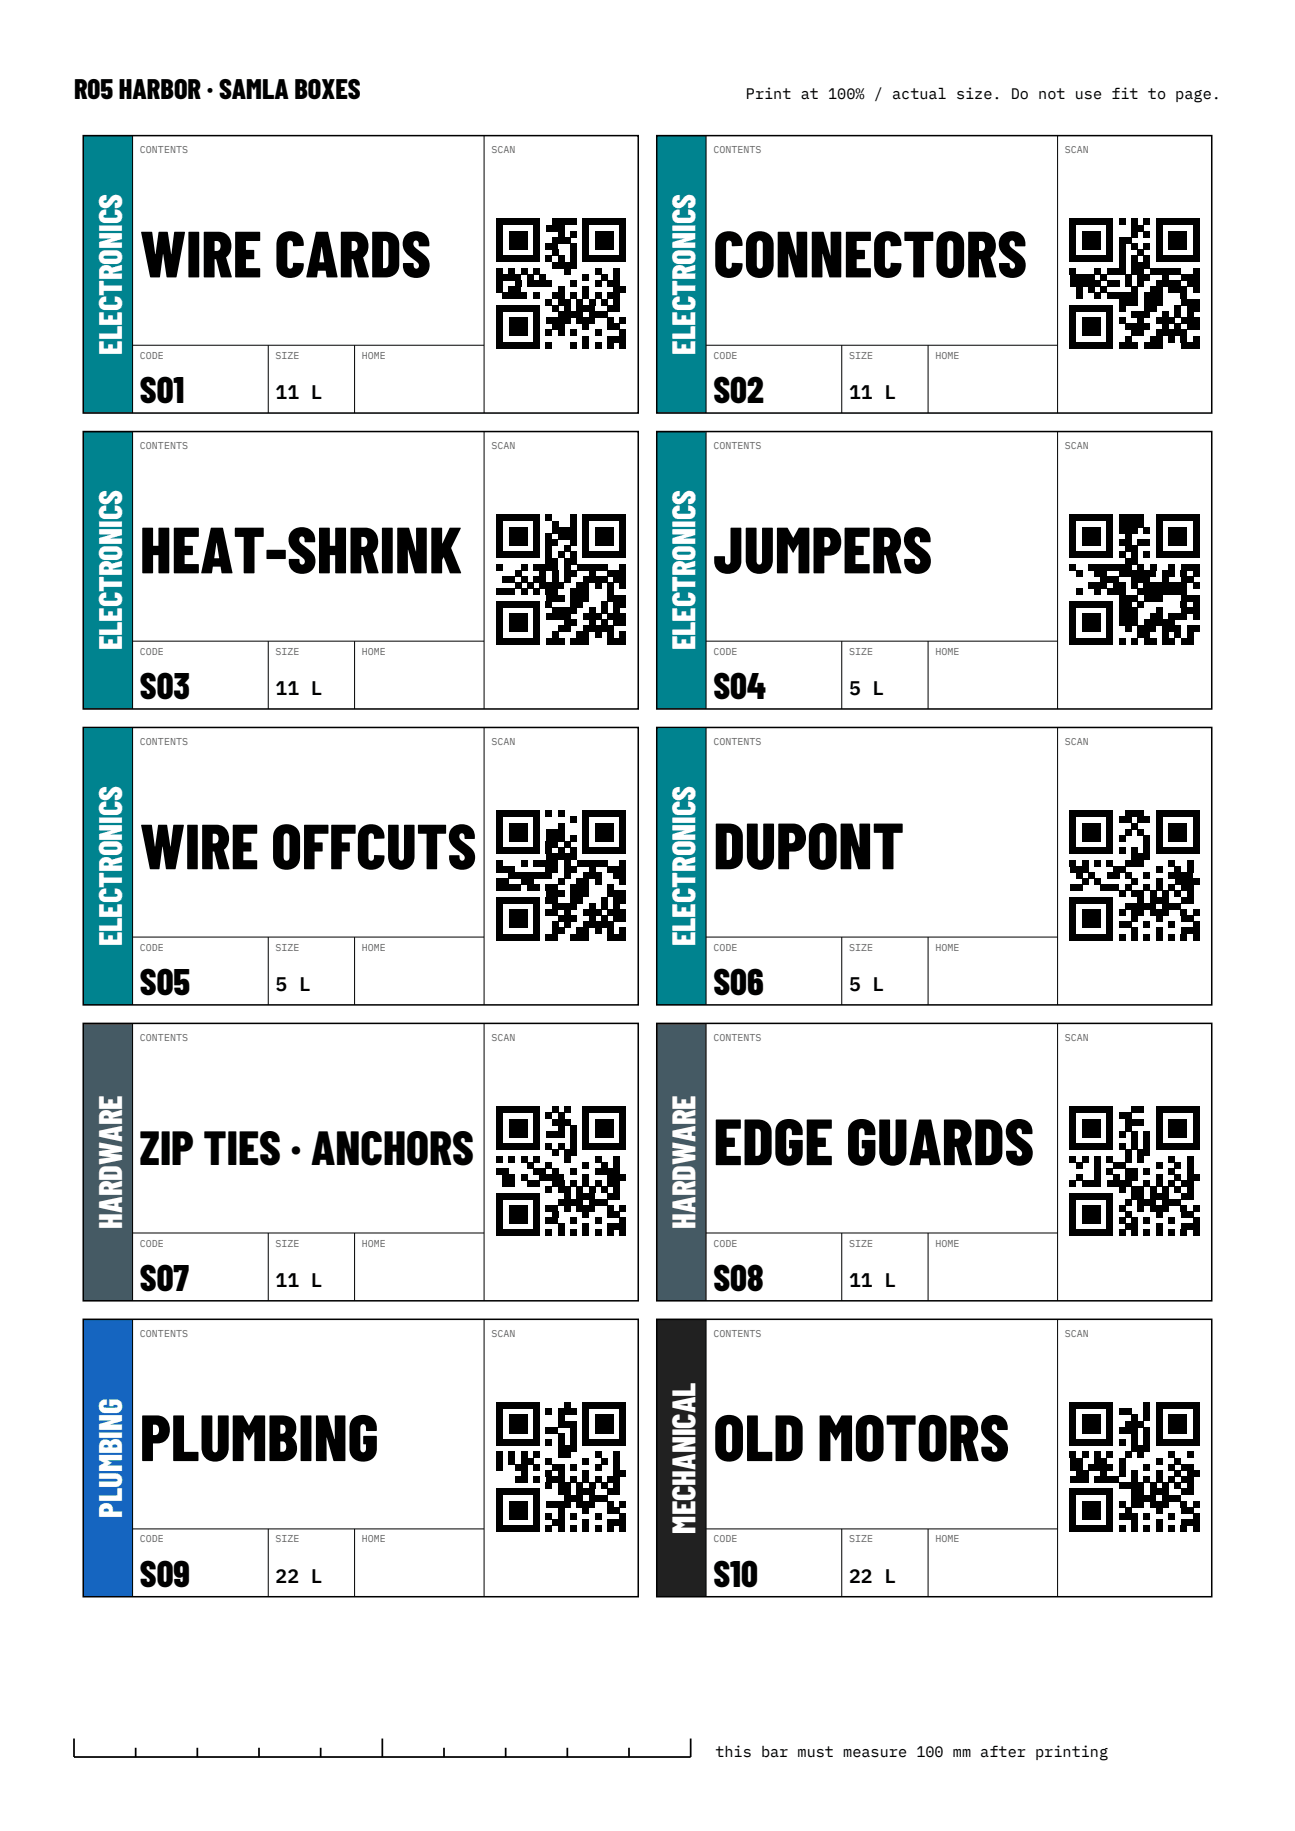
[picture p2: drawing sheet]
<svg xmlns="http://www.w3.org/2000/svg" width="210mm" height="297mm" viewBox="0 0 210 297" stroke-linecap="round" stroke-linejoin="round" font-family="sans-serif">
<defs><g id="words">
<g font-size="10.6">
<text x="22.7" y="45">WIRE CARDS</text>
<text x="115.7" y="45">CONNECTORS</text>
<text x="22.7" y="93">HEAT-SHRINK</text>
<text x="115.7" y="93">JUMPERS</text>
<text x="115.7" y="141">DUPONT</text>
<text x="115.7" y="189">EDGE GUARDS</text>
<text x="22.7" y="237">PLUMBING</text>
<text x="115.7" y="237">OLD MOTORS</text>
</g>
<text font-size="10.3" x="22.7" y="141">WIRE OFFCUTS</text>
<text font-size="7.8" x="22.7" y="189">ZIP TIES · ANCHORS</text>
<g font-size="6">
<text x="22.7" y="65.4">S01</text>
<text x="115.7" y="65.4">S02</text>
<text x="22.7" y="113.4">S03</text>
<text x="115.7" y="113.4">S04</text>
<text x="22.7" y="161.4">S05</text>
<text x="115.7" y="161.4">S06</text>
<text x="22.7" y="209.4">S07</text>
<text x="115.7" y="209.4">S08</text>
<text x="22.7" y="257.4">S09</text>
<text x="115.7" y="257.4">S10</text>
</g>
<g font-size="5.3" fill="#fff">
<text x="19.8" y="57.5" transform="rotate(-90 19.8 57.5)">ELECTRONICS</text>
<text x="112.8" y="57.5" transform="rotate(-90 112.8 57.5)">ELECTRONICS</text>
<text x="19.8" y="105.5" transform="rotate(-90 19.8 105.5)">ELECTRONICS</text>
<text x="112.8" y="105.5" transform="rotate(-90 112.8 105.5)">ELECTRONICS</text>
<text x="19.8" y="153.5" transform="rotate(-90 19.8 153.5)">ELECTRONICS</text>
<text x="112.8" y="153.5" transform="rotate(-90 112.8 153.5)">ELECTRONICS</text>
<text x="19.8" y="199.3" transform="rotate(-90 19.8 199.3)">HARDWARE</text>
<text x="112.8" y="199.3" transform="rotate(-90 112.8 199.3)">HARDWARE</text>
<text x="19.8" y="246.2" transform="rotate(-90 19.8 246.2)">PLUMBING</text>
<text x="112.8" y="248.8" transform="rotate(-90 112.8 248.8)">MECHANICAL</text>
</g>
<text font-size="4.6" x="12" y="16">R05 HARBOR · SAMLA BOXES</text>
<g font-size="3.2">
<text x="44.7" y="64.8">11 L</text>
<text x="137.7" y="64.8">11 L</text>
<text x="44.7" y="112.8">11 L</text>
<text x="137.7" y="112.8">5 L</text>
<text x="44.7" y="160.8">5 L</text>
<text x="137.7" y="160.8">5 L</text>
<text x="44.7" y="208.8">11 L</text>
<text x="137.7" y="208.8">11 L</text>
<text x="44.7" y="256.8">22 L</text>
<text x="137.7" y="256.8">22 L</text>
</g>
<g font-size="2.5">
<text x="121" y="16">Print at 100% / actual size. Do not use fit to page.</text>
<text x="116" y="285">this bar must measure 100 mm after printing</text>
</g>
<g font-size="1.6" fill="#666">
<text x="22.7" y="24.8">CONTENTS</text>
<text x="79.7" y="24.8">SCAN</text>
<text x="115.7" y="24.8">CONTENTS</text>
<text x="172.7" y="24.8">SCAN</text>
<text x="22.7" y="58.2">CODE</text>
<text x="44.7" y="58.2">SIZE</text>
<text x="58.7" y="58.2">HOME</text>
<text x="115.7" y="58.2">CODE</text>
<text x="137.7" y="58.2">SIZE</text>
<text x="151.7" y="58.2">HOME</text>
<text x="22.7" y="72.8">CONTENTS</text>
<text x="79.7" y="72.8">SCAN</text>
<text x="115.7" y="72.8">CONTENTS</text>
<text x="172.7" y="72.8">SCAN</text>
<text x="22.7" y="106.2">CODE</text>
<text x="44.7" y="106.2">SIZE</text>
<text x="58.7" y="106.2">HOME</text>
<text x="115.7" y="106.2">CODE</text>
<text x="137.7" y="106.2">SIZE</text>
<text x="151.7" y="106.2">HOME</text>
<text x="22.7" y="120.8">CONTENTS</text>
<text x="79.7" y="120.8">SCAN</text>
<text x="115.7" y="120.8">CONTENTS</text>
<text x="172.7" y="120.8">SCAN</text>
<text x="22.7" y="154.2">CODE</text>
<text x="44.7" y="154.2">SIZE</text>
<text x="58.7" y="154.2">HOME</text>
<text x="115.7" y="154.2">CODE</text>
<text x="137.7" y="154.2">SIZE</text>
<text x="151.7" y="154.2">HOME</text>
<text x="22.7" y="168.8">CONTENTS</text>
<text x="79.7" y="168.8">SCAN</text>
<text x="115.7" y="168.8">CONTENTS</text>
<text x="172.7" y="168.8">SCAN</text>
<text x="22.7" y="202.2">CODE</text>
<text x="44.7" y="202.2">SIZE</text>
<text x="58.7" y="202.2">HOME</text>
<text x="115.7" y="202.2">CODE</text>
<text x="137.7" y="202.2">SIZE</text>
<text x="151.7" y="202.2">HOME</text>
<text x="22.7" y="216.8">CONTENTS</text>
<text x="79.7" y="216.8">SCAN</text>
<text x="115.7" y="216.8">CONTENTS</text>
<text x="172.7" y="216.8">SCAN</text>
<text x="22.7" y="250.2">CODE</text>
<text x="44.7" y="250.2">SIZE</text>
<text x="58.7" y="250.2">HOME</text>
<text x="115.7" y="250.2">CODE</text>
<text x="137.7" y="250.2">SIZE</text>
<text x="151.7" y="250.2">HOME</text>
</g>
</g></defs>
<path d="M13.5 22h8v45h-8z" fill-rule="evenodd" fill="#00838f"/>
<path d="M13.5 22h90v45h-90z" fill="none" stroke="#000" stroke-width=".25"/>
<path d="M21.5 22v45M78.5 22v45M21.5 56h57M43.5 56v11M57.5 56v11" fill="none" stroke="#000" stroke-width=".16"/>
<g fill="#000">
<path d="M80.5 35.5h7v1h-7z" fill-rule="evenodd"/>
<path d="M80.5 36.5h1v1h-1z" fill-rule="evenodd"/>
<path d="M80.5 37.5h1v1h-1z" fill-rule="evenodd"/>
<path d="M80.5 38.5h1v1h-1z" fill-rule="evenodd"/>
<path d="M82.5 37.5h3v1h-3z" fill-rule="evenodd"/>
<path d="M82.5 38.5h3v1h-3z" fill-rule="evenodd"/>
<path d="M86.5 36.5h1v1h-1z" fill-rule="evenodd"/>
<path d="M86.5 37.5h1v1h-1z" fill-rule="evenodd"/>
<path d="M86.5 38.5h1v1h-1z" fill-rule="evenodd"/>
<path d="M88.5 36.5h3v1h-3z" fill-rule="evenodd"/>
<path d="M89.5 35.5h4v1h-4z" fill-rule="evenodd"/>
<path d="M89.5 38.5h3v1h-3z" fill-rule="evenodd"/>
<path d="M90.5 37.5h1v1h-1z" fill-rule="evenodd"/>
<path d="M92.5 37.5h1v1h-1z" fill-rule="evenodd"/>
<path d="M94.5 35.5h7v1h-7z" fill-rule="evenodd"/>
<path d="M94.5 36.5h1v1h-1z" fill-rule="evenodd"/>
<path d="M94.5 37.5h1v1h-1z" fill-rule="evenodd"/>
<path d="M94.5 38.5h1v1h-1z" fill-rule="evenodd"/>
<path d="M96.5 37.5h3v1h-3z" fill-rule="evenodd"/>
<path d="M96.5 38.5h3v1h-3z" fill-rule="evenodd"/>
<path d="M100.5 36.5h1v1h-1z" fill-rule="evenodd"/>
<path d="M100.5 37.5h1v1h-1z" fill-rule="evenodd"/>
<path d="M100.5 38.5h1v1h-1z" fill-rule="evenodd"/>
<path d="M80.5 39.5h1v1h-1z" fill-rule="evenodd"/>
<path d="M80.5 40.5h1v1h-1z" fill-rule="evenodd"/>
<path d="M80.5 41.5h7v1h-7z" fill-rule="evenodd"/>
<path d="M80.5 43.5h1v1h-1z" fill-rule="evenodd"/>
<path d="M80.5 44.5h4v1h-4z" fill-rule="evenodd"/>
<path d="M80.5 45.5h1v1h-1z" fill-rule="evenodd"/>
<path d="M80.5 46.5h1v1h-1z" fill-rule="evenodd"/>
<path d="M80.5 49.5h7v1h-7z" fill-rule="evenodd"/>
<path d="M80.5 50.5h1v1h-1z" fill-rule="evenodd"/>
<path d="M80.5 51.5h1v1h-1z" fill-rule="evenodd"/>
<path d="M80.5 52.5h1v1h-1z" fill-rule="evenodd"/>
<path d="M80.5 53.5h1v1h-1z" fill-rule="evenodd"/>
<path d="M80.5 54.5h1v1h-1z" fill-rule="evenodd"/>
<path d="M80.5 55.5h7v1h-7z" fill-rule="evenodd"/>
<path d="M81.5 47.5h4v1h-4z" fill-rule="evenodd"/>
<path d="M82.5 39.5h3v1h-3z" fill-rule="evenodd"/>
<path d="M82.5 43.5h1v1h-1z" fill-rule="evenodd"/>
<path d="M82.5 46.5h2v1h-2z" fill-rule="evenodd"/>
<path d="M82.5 51.5h3v1h-3z" fill-rule="evenodd"/>
<path d="M82.5 52.5h3v1h-3z" fill-rule="evenodd"/>
<path d="M82.5 53.5h3v1h-3z" fill-rule="evenodd"/>
<path d="M83.5 45.5h1v1h-1z" fill-rule="evenodd"/>
<path d="M84.5 43.5h1v1h-1z" fill-rule="evenodd"/>
<path d="M85.5 44.5h1v1h-1z" fill-rule="evenodd"/>
<path d="M85.5 45.5h4v1h-4z" fill-rule="evenodd"/>
<path d="M86.5 39.5h1v1h-1z" fill-rule="evenodd"/>
<path d="M86.5 40.5h1v1h-1z" fill-rule="evenodd"/>
<path d="M86.5 43.5h1v1h-1z" fill-rule="evenodd"/>
<path d="M86.5 47.5h1v1h-1z" fill-rule="evenodd"/>
<path d="M86.5 50.5h1v1h-1z" fill-rule="evenodd"/>
<path d="M86.5 51.5h1v1h-1z" fill-rule="evenodd"/>
<path d="M86.5 52.5h1v1h-1z" fill-rule="evenodd"/>
<path d="M86.5 53.5h1v1h-1z" fill-rule="evenodd"/>
<path d="M86.5 54.5h1v1h-1z" fill-rule="evenodd"/>
<path d="M87.5 44.5h1v1h-1z" fill-rule="evenodd"/>
<path d="M88.5 39.5h2v1h-2z" fill-rule="evenodd"/>
<path d="M88.5 41.5h1v1h-1z" fill-rule="evenodd"/>
<path d="M88.5 48.5h1v1h-1z" fill-rule="evenodd"/>
<path d="M88.5 51.5h4v1h-4z" fill-rule="evenodd"/>
<path d="M88.5 53.5h1v1h-1z" fill-rule="evenodd"/>
<path d="M88.5 55.5h1v1h-1z" fill-rule="evenodd"/>
<path d="M89.5 40.5h1v1h-1z" fill-rule="evenodd"/>
<path d="M89.5 42.5h4v1h-4z" fill-rule="evenodd"/>
<path d="M89.5 47.5h2v1h-2z" fill-rule="evenodd"/>
<path d="M89.5 49.5h1v1h-1z" fill-rule="evenodd"/>
<path d="M89.5 52.5h2v1h-2z" fill-rule="evenodd"/>
<path d="M90.5 41.5h1v1h-1z" fill-rule="evenodd"/>
<path d="M90.5 46.5h1v1h-1z" fill-rule="evenodd"/>
<path d="M90.5 48.5h2v1h-2z" fill-rule="evenodd"/>
<path d="M90.5 50.5h4v1h-4z" fill-rule="evenodd"/>
<path d="M90.5 53.5h1v1h-1z" fill-rule="evenodd"/>
<path d="M91.5 43.5h1v1h-1z" fill-rule="evenodd"/>
<path d="M91.5 49.5h1v1h-1z" fill-rule="evenodd"/>
<path d="M92.5 39.5h1v1h-1z" fill-rule="evenodd"/>
<path d="M92.5 40.5h1v1h-1z" fill-rule="evenodd"/>
<path d="M92.5 41.5h1v1h-1z" fill-rule="evenodd"/>
<path d="M92.5 45.5h1v1h-1z" fill-rule="evenodd"/>
<path d="M92.5 47.5h1v1h-1z" fill-rule="evenodd"/>
<path d="M92.5 53.5h1v1h-1z" fill-rule="evenodd"/>
<path d="M92.5 55.5h1v1h-1z" fill-rule="evenodd"/>
<path d="M93.5 48.5h1v1h-1z" fill-rule="evenodd"/>
<path d="M93.5 49.5h3v1h-3z" fill-rule="evenodd"/>
<path d="M93.5 51.5h3v1h-3z" fill-rule="evenodd"/>
<path d="M94.5 39.5h1v1h-1z" fill-rule="evenodd"/>
<path d="M94.5 40.5h1v1h-1z" fill-rule="evenodd"/>
<path d="M94.5 41.5h7v1h-7z" fill-rule="evenodd"/>
<path d="M94.5 44.5h1v1h-1z" fill-rule="evenodd"/>
<path d="M94.5 46.5h1v1h-1z" fill-rule="evenodd"/>
<path d="M94.5 47.5h1v1h-1z" fill-rule="evenodd"/>
<path d="M94.5 52.5h1v1h-1z" fill-rule="evenodd"/>
<path d="M94.5 54.5h1v1h-1z" fill-rule="evenodd"/>
<path d="M94.5 55.5h1v1h-1z" fill-rule="evenodd"/>
<path d="M95.5 48.5h1v1h-1z" fill-rule="evenodd"/>
<path d="M95.5 50.5h3v1h-3z" fill-rule="evenodd"/>
<path d="M96.5 39.5h3v1h-3z" fill-rule="evenodd"/>
<path d="M96.5 43.5h1v1h-1z" fill-rule="evenodd"/>
<path d="M96.5 45.5h1v1h-1z" fill-rule="evenodd"/>
<path d="M96.5 47.5h1v1h-1z" fill-rule="evenodd"/>
<path d="M96.5 53.5h1v1h-1z" fill-rule="evenodd"/>
<path d="M96.5 55.5h1v1h-1z" fill-rule="evenodd"/>
<path d="M97.5 44.5h1v1h-1z" fill-rule="evenodd"/>
<path d="M97.5 48.5h1v1h-1z" fill-rule="evenodd"/>
<path d="M98.5 45.5h2v1h-2z" fill-rule="evenodd"/>
<path d="M98.5 47.5h2v1h-2z" fill-rule="evenodd"/>
<path d="M98.5 49.5h2v1h-2z" fill-rule="evenodd"/>
<path d="M98.5 51.5h1v1h-1z" fill-rule="evenodd"/>
<path d="M98.5 52.5h2v1h-2z" fill-rule="evenodd"/>
<path d="M98.5 54.5h3v1h-3z" fill-rule="evenodd"/>
<path d="M98.5 55.5h1v1h-1z" fill-rule="evenodd"/>
<path d="M99.5 43.5h1v1h-1z" fill-rule="evenodd"/>
<path d="M99.5 44.5h1v1h-1z" fill-rule="evenodd"/>
<path d="M99.5 46.5h2v1h-2z" fill-rule="evenodd"/>
<path d="M99.5 48.5h1v1h-1z" fill-rule="evenodd"/>
<path d="M100.5 39.5h1v1h-1z" fill-rule="evenodd"/>
<path d="M100.5 40.5h1v1h-1z" fill-rule="evenodd"/>
<path d="M100.5 51.5h1v1h-1z" fill-rule="evenodd"/>
<path d="M100.5 53.5h1v1h-1z" fill-rule="evenodd"/>
<path d="M100.5 55.5h1v1h-1z" fill-rule="evenodd"/>
</g>
<path d="M106.5 22h8v45h-8z" fill-rule="evenodd" fill="#00838f"/>
<path d="M106.5 22h90v45h-90z" fill="none" stroke="#000" stroke-width=".25"/>
<path d="M114.5 22v45M171.5 22v45M114.5 56h57M136.5 56v11M150.5 56v11" fill="none" stroke="#000" stroke-width=".16"/>
<g fill="#000">
<path d="M173.5 35.5h7v1h-7z" fill-rule="evenodd"/>
<path d="M173.5 36.5h1v1h-1z" fill-rule="evenodd"/>
<path d="M173.5 37.5h1v1h-1z" fill-rule="evenodd"/>
<path d="M173.5 38.5h1v1h-1z" fill-rule="evenodd"/>
<path d="M175.5 37.5h3v1h-3z" fill-rule="evenodd"/>
<path d="M175.5 38.5h3v1h-3z" fill-rule="evenodd"/>
<path d="M179.5 36.5h1v1h-1z" fill-rule="evenodd"/>
<path d="M179.5 37.5h1v1h-1z" fill-rule="evenodd"/>
<path d="M179.5 38.5h1v1h-1z" fill-rule="evenodd"/>
<path d="M181.5 35.5h1v1h-1z" fill-rule="evenodd"/>
<path d="M181.5 38.5h2v1h-2z" fill-rule="evenodd"/>
<path d="M183.5 35.5h1v1h-1z" fill-rule="evenodd"/>
<path d="M183.5 36.5h2v1h-2z" fill-rule="evenodd"/>
<path d="M183.5 37.5h1v1h-1z" fill-rule="evenodd"/>
<path d="M185.5 35.5h1v1h-1z" fill-rule="evenodd"/>
<path d="M185.5 37.5h1v1h-1z" fill-rule="evenodd"/>
<path d="M187.5 35.5h7v1h-7z" fill-rule="evenodd"/>
<path d="M187.5 36.5h1v1h-1z" fill-rule="evenodd"/>
<path d="M187.5 37.5h1v1h-1z" fill-rule="evenodd"/>
<path d="M187.5 38.5h1v1h-1z" fill-rule="evenodd"/>
<path d="M189.5 37.5h3v1h-3z" fill-rule="evenodd"/>
<path d="M189.5 38.5h3v1h-3z" fill-rule="evenodd"/>
<path d="M193.5 36.5h1v1h-1z" fill-rule="evenodd"/>
<path d="M193.5 37.5h1v1h-1z" fill-rule="evenodd"/>
<path d="M193.5 38.5h1v1h-1z" fill-rule="evenodd"/>
<path d="M173.5 39.5h1v1h-1z" fill-rule="evenodd"/>
<path d="M173.5 40.5h1v1h-1z" fill-rule="evenodd"/>
<path d="M173.5 41.5h7v1h-7z" fill-rule="evenodd"/>
<path d="M173.5 43.5h1v1h-1z" fill-rule="evenodd"/>
<path d="M173.5 44.5h4v1h-4z" fill-rule="evenodd"/>
<path d="M173.5 45.5h5v1h-5z" fill-rule="evenodd"/>
<path d="M173.5 49.5h7v1h-7z" fill-rule="evenodd"/>
<path d="M173.5 50.5h1v1h-1z" fill-rule="evenodd"/>
<path d="M173.5 51.5h1v1h-1z" fill-rule="evenodd"/>
<path d="M173.5 52.5h1v1h-1z" fill-rule="evenodd"/>
<path d="M173.5 53.5h1v1h-1z" fill-rule="evenodd"/>
<path d="M173.5 54.5h1v1h-1z" fill-rule="evenodd"/>
<path d="M173.5 55.5h7v1h-7z" fill-rule="evenodd"/>
<path d="M174.5 46.5h1v1h-1z" fill-rule="evenodd"/>
<path d="M174.5 47.5h1v1h-1z" fill-rule="evenodd"/>
<path d="M175.5 39.5h3v1h-3z" fill-rule="evenodd"/>
<path d="M175.5 51.5h3v1h-3z" fill-rule="evenodd"/>
<path d="M175.5 52.5h3v1h-3z" fill-rule="evenodd"/>
<path d="M175.5 53.5h3v1h-3z" fill-rule="evenodd"/>
<path d="M176.5 46.5h1v1h-1z" fill-rule="evenodd"/>
<path d="M177.5 43.5h1v1h-1z" fill-rule="evenodd"/>
<path d="M177.5 47.5h1v1h-1z" fill-rule="evenodd"/>
<path d="M178.5 44.5h1v1h-1z" fill-rule="evenodd"/>
<path d="M178.5 46.5h1v1h-1z" fill-rule="evenodd"/>
<path d="M179.5 39.5h1v1h-1z" fill-rule="evenodd"/>
<path d="M179.5 40.5h1v1h-1z" fill-rule="evenodd"/>
<path d="M179.5 43.5h3v1h-3z" fill-rule="evenodd"/>
<path d="M179.5 45.5h2v1h-2z" fill-rule="evenodd"/>
<path d="M179.5 47.5h5v1h-5z" fill-rule="evenodd"/>
<path d="M179.5 50.5h1v1h-1z" fill-rule="evenodd"/>
<path d="M179.5 51.5h1v1h-1z" fill-rule="evenodd"/>
<path d="M179.5 52.5h1v1h-1z" fill-rule="evenodd"/>
<path d="M179.5 53.5h1v1h-1z" fill-rule="evenodd"/>
<path d="M179.5 54.5h1v1h-1z" fill-rule="evenodd"/>
<path d="M181.5 39.5h1v1h-1z" fill-rule="evenodd"/>
<path d="M181.5 40.5h1v1h-1z" fill-rule="evenodd"/>
<path d="M181.5 41.5h1v1h-1z" fill-rule="evenodd"/>
<path d="M181.5 42.5h1v1h-1z" fill-rule="evenodd"/>
<path d="M181.5 48.5h3v1h-3z" fill-rule="evenodd"/>
<path d="M181.5 49.5h1v1h-1z" fill-rule="evenodd"/>
<path d="M181.5 51.5h1v1h-1z" fill-rule="evenodd"/>
<path d="M181.5 55.5h3v1h-3z" fill-rule="evenodd"/>
<path d="M182.5 44.5h1v1h-1z" fill-rule="evenodd"/>
<path d="M182.5 45.5h1v1h-1z" fill-rule="evenodd"/>
<path d="M182.5 52.5h4v1h-4z" fill-rule="evenodd"/>
<path d="M182.5 54.5h1v1h-1z" fill-rule="evenodd"/>
<path d="M183.5 39.5h1v1h-1z" fill-rule="evenodd"/>
<path d="M183.5 41.5h1v1h-1z" fill-rule="evenodd"/>
<path d="M183.5 42.5h3v1h-3z" fill-rule="evenodd"/>
<path d="M183.5 43.5h2v1h-2z" fill-rule="evenodd"/>
<path d="M183.5 46.5h1v1h-1z" fill-rule="evenodd"/>
<path d="M183.5 50.5h3v1h-3z" fill-rule="evenodd"/>
<path d="M183.5 53.5h2v1h-2z" fill-rule="evenodd"/>
<path d="M184.5 40.5h1v1h-1z" fill-rule="evenodd"/>
<path d="M184.5 44.5h2v1h-2z" fill-rule="evenodd"/>
<path d="M184.5 45.5h1v1h-1z" fill-rule="evenodd"/>
<path d="M184.5 51.5h1v1h-1z" fill-rule="evenodd"/>
<path d="M185.5 39.5h1v1h-1z" fill-rule="evenodd"/>
<path d="M185.5 41.5h1v1h-1z" fill-rule="evenodd"/>
<path d="M185.5 47.5h3v1h-3z" fill-rule="evenodd"/>
<path d="M185.5 48.5h3v1h-3z" fill-rule="evenodd"/>
<path d="M185.5 49.5h2v1h-2z" fill-rule="evenodd"/>
<path d="M185.5 55.5h3v1h-3z" fill-rule="evenodd"/>
<path d="M186.5 43.5h5v1h-5z" fill-rule="evenodd"/>
<path d="M186.5 46.5h2v1h-2z" fill-rule="evenodd"/>
<path d="M186.5 54.5h2v1h-2z" fill-rule="evenodd"/>
<path d="M187.5 39.5h1v1h-1z" fill-rule="evenodd"/>
<path d="M187.5 40.5h1v1h-1z" fill-rule="evenodd"/>
<path d="M187.5 41.5h7v1h-7z" fill-rule="evenodd"/>
<path d="M187.5 45.5h4v1h-4z" fill-rule="evenodd"/>
<path d="M187.5 51.5h3v1h-3z" fill-rule="evenodd"/>
<path d="M187.5 53.5h5v1h-5z" fill-rule="evenodd"/>
<path d="M188.5 44.5h1v1h-1z" fill-rule="evenodd"/>
<path d="M188.5 50.5h1v1h-1z" fill-rule="evenodd"/>
<path d="M188.5 52.5h1v1h-1z" fill-rule="evenodd"/>
<path d="M189.5 39.5h3v1h-3z" fill-rule="evenodd"/>
<path d="M189.5 46.5h3v1h-3z" fill-rule="evenodd"/>
<path d="M189.5 54.5h1v1h-1z" fill-rule="evenodd"/>
<path d="M190.5 49.5h1v1h-1z" fill-rule="evenodd"/>
<path d="M190.5 50.5h1v1h-1z" fill-rule="evenodd"/>
<path d="M190.5 52.5h1v1h-1z" fill-rule="evenodd"/>
<path d="M191.5 44.5h3v1h-3z" fill-rule="evenodd"/>
<path d="M191.5 47.5h1v1h-1z" fill-rule="evenodd"/>
<path d="M191.5 48.5h3v1h-3z" fill-rule="evenodd"/>
<path d="M191.5 51.5h3v1h-3z" fill-rule="evenodd"/>
<path d="M191.5 54.5h1v1h-1z" fill-rule="evenodd"/>
<path d="M191.5 55.5h3v1h-3z" fill-rule="evenodd"/>
<path d="M192.5 45.5h2v1h-2z" fill-rule="evenodd"/>
<path d="M192.5 49.5h2v1h-2z" fill-rule="evenodd"/>
<path d="M192.5 50.5h1v1h-1z" fill-rule="evenodd"/>
<path d="M192.5 52.5h2v1h-2z" fill-rule="evenodd"/>
<path d="M193.5 39.5h1v1h-1z" fill-rule="evenodd"/>
<path d="M193.5 40.5h1v1h-1z" fill-rule="evenodd"/>
<path d="M193.5 43.5h1v1h-1z" fill-rule="evenodd"/>
<path d="M193.5 46.5h1v1h-1z" fill-rule="evenodd"/>
<path d="M193.5 54.5h1v1h-1z" fill-rule="evenodd"/>
</g>
<path d="M13.5 70h8v45h-8z" fill-rule="evenodd" fill="#00838f"/>
<path d="M13.5 70h90v45h-90z" fill="none" stroke="#000" stroke-width=".25"/>
<path d="M21.5 70v45M78.5 70v45M21.5 104h57M43.5 104v11M57.5 104v11" fill="none" stroke="#000" stroke-width=".16"/>
<g fill="#000">
<path d="M80.5 83.5h7v1h-7z" fill-rule="evenodd"/>
<path d="M80.5 84.5h1v1h-1z" fill-rule="evenodd"/>
<path d="M80.5 85.5h1v1h-1z" fill-rule="evenodd"/>
<path d="M80.5 86.5h1v1h-1z" fill-rule="evenodd"/>
<path d="M80.5 87.5h1v1h-1z" fill-rule="evenodd"/>
<path d="M80.5 88.5h1v1h-1z" fill-rule="evenodd"/>
<path d="M80.5 89.5h7v1h-7z" fill-rule="evenodd"/>
<path d="M80.5 91.5h1v1h-1z" fill-rule="evenodd"/>
<path d="M80.5 95.5h3v1h-3z" fill-rule="evenodd"/>
<path d="M80.5 97.5h7v1h-7z" fill-rule="evenodd"/>
<path d="M80.5 98.5h1v1h-1z" fill-rule="evenodd"/>
<path d="M81.5 93.5h2v1h-2z" fill-rule="evenodd"/>
<path d="M82.5 85.5h3v1h-3z" fill-rule="evenodd"/>
<path d="M82.5 86.5h3v1h-3z" fill-rule="evenodd"/>
<path d="M82.5 87.5h3v1h-3z" fill-rule="evenodd"/>
<path d="M83.5 92.5h1v1h-1z" fill-rule="evenodd"/>
<path d="M83.5 94.5h1v1h-1z" fill-rule="evenodd"/>
<path d="M84.5 91.5h1v1h-1z" fill-rule="evenodd"/>
<path d="M84.5 93.5h1v1h-1z" fill-rule="evenodd"/>
<path d="M84.5 95.5h1v1h-1z" fill-rule="evenodd"/>
<path d="M85.5 94.5h1v1h-1z" fill-rule="evenodd"/>
<path d="M86.5 84.5h1v1h-1z" fill-rule="evenodd"/>
<path d="M86.5 85.5h1v1h-1z" fill-rule="evenodd"/>
<path d="M86.5 86.5h1v1h-1z" fill-rule="evenodd"/>
<path d="M86.5 87.5h1v1h-1z" fill-rule="evenodd"/>
<path d="M86.5 88.5h1v1h-1z" fill-rule="evenodd"/>
<path d="M86.5 91.5h4v1h-4z" fill-rule="evenodd"/>
<path d="M86.5 93.5h2v1h-2z" fill-rule="evenodd"/>
<path d="M86.5 95.5h1v1h-1z" fill-rule="evenodd"/>
<path d="M86.5 98.5h1v1h-1z" fill-rule="evenodd"/>
<path d="M87.5 92.5h1v1h-1z" fill-rule="evenodd"/>
<path d="M87.5 94.5h4v1h-4z" fill-rule="evenodd"/>
<path d="M88.5 83.5h1v1h-1z" fill-rule="evenodd"/>
<path d="M88.5 86.5h1v1h-1z" fill-rule="evenodd"/>
<path d="M88.5 87.5h2v1h-2z" fill-rule="evenodd"/>
<path d="M88.5 88.5h1v1h-1z" fill-rule="evenodd"/>
<path d="M88.5 89.5h1v1h-1z" fill-rule="evenodd"/>
<path d="M88.5 90.5h2v1h-2z" fill-rule="evenodd"/>
<path d="M88.5 95.5h2v1h-2z" fill-rule="evenodd"/>
<path d="M88.5 96.5h3v1h-3z" fill-rule="evenodd"/>
<path d="M88.5 97.5h1v1h-1z" fill-rule="evenodd"/>
<path d="M89.5 84.5h1v1h-1z" fill-rule="evenodd"/>
<path d="M89.5 85.5h4v1h-4z" fill-rule="evenodd"/>
<path d="M89.5 92.5h1v1h-1z" fill-rule="evenodd"/>
<path d="M89.5 93.5h1v1h-1z" fill-rule="evenodd"/>
<path d="M89.5 98.5h4v1h-4z" fill-rule="evenodd"/>
<path d="M90.5 86.5h3v1h-3z" fill-rule="evenodd"/>
<path d="M90.5 89.5h1v1h-1z" fill-rule="evenodd"/>
<path d="M91.5 88.5h1v1h-1z" fill-rule="evenodd"/>
<path d="M91.5 90.5h2v1h-2z" fill-rule="evenodd"/>
<path d="M91.5 91.5h1v1h-1z" fill-rule="evenodd"/>
<path d="M91.5 92.5h2v1h-2z" fill-rule="evenodd"/>
<path d="M91.5 93.5h1v1h-1z" fill-rule="evenodd"/>
<path d="M92.5 83.5h1v1h-1z" fill-rule="evenodd"/>
<path d="M92.5 84.5h1v1h-1z" fill-rule="evenodd"/>
<path d="M92.5 87.5h1v1h-1z" fill-rule="evenodd"/>
<path d="M92.5 89.5h1v1h-1z" fill-rule="evenodd"/>
<path d="M92.5 95.5h3v1h-3z" fill-rule="evenodd"/>
<path d="M92.5 96.5h3v1h-3z" fill-rule="evenodd"/>
<path d="M92.5 97.5h2v1h-2z" fill-rule="evenodd"/>
<path d="M93.5 91.5h5v1h-5z" fill-rule="evenodd"/>
<path d="M93.5 94.5h2v1h-2z" fill-rule="evenodd"/>
<path d="M94.5 83.5h7v1h-7z" fill-rule="evenodd"/>
<path d="M94.5 84.5h1v1h-1z" fill-rule="evenodd"/>
<path d="M94.5 85.5h1v1h-1z" fill-rule="evenodd"/>
<path d="M94.5 86.5h1v1h-1z" fill-rule="evenodd"/>
<path d="M94.5 87.5h1v1h-1z" fill-rule="evenodd"/>
<path d="M94.5 88.5h1v1h-1z" fill-rule="evenodd"/>
<path d="M94.5 89.5h7v1h-7z" fill-rule="evenodd"/>
<path d="M94.5 93.5h4v1h-4z" fill-rule="evenodd"/>
<path d="M95.5 92.5h1v1h-1z" fill-rule="evenodd"/>
<path d="M95.5 98.5h1v1h-1z" fill-rule="evenodd"/>
<path d="M96.5 85.5h3v1h-3z" fill-rule="evenodd"/>
<path d="M96.5 86.5h3v1h-3z" fill-rule="evenodd"/>
<path d="M96.5 87.5h3v1h-3z" fill-rule="evenodd"/>
<path d="M96.5 94.5h1v1h-1z" fill-rule="evenodd"/>
<path d="M97.5 97.5h1v1h-1z" fill-rule="evenodd"/>
<path d="M97.5 98.5h1v1h-1z" fill-rule="evenodd"/>
<path d="M98.5 92.5h3v1h-3z" fill-rule="evenodd"/>
<path d="M98.5 94.5h1v1h-1z" fill-rule="evenodd"/>
<path d="M98.5 95.5h1v1h-1z" fill-rule="evenodd"/>
<path d="M98.5 96.5h3v1h-3z" fill-rule="evenodd"/>
<path d="M99.5 93.5h2v1h-2z" fill-rule="evenodd"/>
<path d="M99.5 97.5h2v1h-2z" fill-rule="evenodd"/>
<path d="M99.5 98.5h1v1h-1z" fill-rule="evenodd"/>
<path d="M100.5 84.5h1v1h-1z" fill-rule="evenodd"/>
<path d="M100.5 85.5h1v1h-1z" fill-rule="evenodd"/>
<path d="M100.5 86.5h1v1h-1z" fill-rule="evenodd"/>
<path d="M100.5 87.5h1v1h-1z" fill-rule="evenodd"/>
<path d="M100.5 88.5h1v1h-1z" fill-rule="evenodd"/>
<path d="M100.5 91.5h1v1h-1z" fill-rule="evenodd"/>
<path d="M100.5 94.5h1v1h-1z" fill-rule="evenodd"/>
<path d="M80.5 99.5h1v1h-1z" fill-rule="evenodd"/>
<path d="M80.5 100.5h1v1h-1z" fill-rule="evenodd"/>
<path d="M80.5 101.5h1v1h-1z" fill-rule="evenodd"/>
<path d="M80.5 102.5h1v1h-1z" fill-rule="evenodd"/>
<path d="M80.5 103.5h7v1h-7z" fill-rule="evenodd"/>
<path d="M82.5 99.5h3v1h-3z" fill-rule="evenodd"/>
<path d="M82.5 100.5h3v1h-3z" fill-rule="evenodd"/>
<path d="M82.5 101.5h3v1h-3z" fill-rule="evenodd"/>
<path d="M86.5 99.5h1v1h-1z" fill-rule="evenodd"/>
<path d="M86.5 100.5h1v1h-1z" fill-rule="evenodd"/>
<path d="M86.5 101.5h1v1h-1z" fill-rule="evenodd"/>
<path d="M86.5 102.5h1v1h-1z" fill-rule="evenodd"/>
<path d="M88.5 99.5h4v1h-4z" fill-rule="evenodd"/>
<path d="M88.5 103.5h3v1h-3z" fill-rule="evenodd"/>
<path d="M89.5 102.5h1v1h-1z" fill-rule="evenodd"/>
<path d="M90.5 101.5h2v1h-2z" fill-rule="evenodd"/>
<path d="M91.5 100.5h2v1h-2z" fill-rule="evenodd"/>
<path d="M92.5 103.5h3v1h-3z" fill-rule="evenodd"/>
<path d="M93.5 102.5h2v1h-2z" fill-rule="evenodd"/>
<path d="M94.5 99.5h3v1h-3z" fill-rule="evenodd"/>
<path d="M94.5 101.5h5v1h-5z" fill-rule="evenodd"/>
<path d="M95.5 100.5h1v1h-1z" fill-rule="evenodd"/>
<path d="M96.5 102.5h1v1h-1z" fill-rule="evenodd"/>
<path d="M97.5 100.5h1v1h-1z" fill-rule="evenodd"/>
<path d="M98.5 99.5h3v1h-3z" fill-rule="evenodd"/>
<path d="M98.5 102.5h1v1h-1z" fill-rule="evenodd"/>
<path d="M98.5 103.5h3v1h-3z" fill-rule="evenodd"/>
<path d="M99.5 100.5h2v1h-2z" fill-rule="evenodd"/>
<path d="M100.5 102.5h1v1h-1z" fill-rule="evenodd"/>
</g>
<path d="M106.5 70h8v45h-8z" fill-rule="evenodd" fill="#00838f"/>
<path d="M106.5 70h90v45h-90z" fill="none" stroke="#000" stroke-width=".25"/>
<path d="M114.5 70v45M171.5 70v45M114.5 104h57M136.5 104v11M150.5 104v11" fill="none" stroke="#000" stroke-width=".16"/>
<g fill="#000">
<path d="M173.5 83.5h7v1h-7z" fill-rule="evenodd"/>
<path d="M173.5 84.5h1v1h-1z" fill-rule="evenodd"/>
<path d="M173.5 85.5h1v1h-1z" fill-rule="evenodd"/>
<path d="M173.5 86.5h1v1h-1z" fill-rule="evenodd"/>
<path d="M173.5 87.5h1v1h-1z" fill-rule="evenodd"/>
<path d="M173.5 88.5h1v1h-1z" fill-rule="evenodd"/>
<path d="M173.5 89.5h7v1h-7z" fill-rule="evenodd"/>
<path d="M173.5 91.5h1v1h-1z" fill-rule="evenodd"/>
<path d="M173.5 97.5h7v1h-7z" fill-rule="evenodd"/>
<path d="M173.5 98.5h1v1h-1z" fill-rule="evenodd"/>
<path d="M174.5 92.5h1v1h-1z" fill-rule="evenodd"/>
<path d="M174.5 95.5h1v1h-1z" fill-rule="evenodd"/>
<path d="M175.5 85.5h3v1h-3z" fill-rule="evenodd"/>
<path d="M175.5 86.5h3v1h-3z" fill-rule="evenodd"/>
<path d="M175.5 87.5h3v1h-3z" fill-rule="evenodd"/>
<path d="M176.5 91.5h7v1h-7z" fill-rule="evenodd"/>
<path d="M176.5 94.5h3v1h-3z" fill-rule="evenodd"/>
<path d="M177.5 92.5h2v1h-2z" fill-rule="evenodd"/>
<path d="M177.5 95.5h1v1h-1z" fill-rule="evenodd"/>
<path d="M178.5 93.5h3v1h-3z" fill-rule="evenodd"/>
<path d="M179.5 84.5h1v1h-1z" fill-rule="evenodd"/>
<path d="M179.5 85.5h1v1h-1z" fill-rule="evenodd"/>
<path d="M179.5 86.5h1v1h-1z" fill-rule="evenodd"/>
<path d="M179.5 87.5h1v1h-1z" fill-rule="evenodd"/>
<path d="M179.5 88.5h1v1h-1z" fill-rule="evenodd"/>
<path d="M179.5 95.5h3v1h-3z" fill-rule="evenodd"/>
<path d="M179.5 98.5h1v1h-1z" fill-rule="evenodd"/>
<path d="M180.5 94.5h2v1h-2z" fill-rule="evenodd"/>
<path d="M181.5 83.5h4v1h-4z" fill-rule="evenodd"/>
<path d="M181.5 84.5h4v1h-4z" fill-rule="evenodd"/>
<path d="M181.5 85.5h3v1h-3z" fill-rule="evenodd"/>
<path d="M181.5 87.5h2v1h-2z" fill-rule="evenodd"/>
<path d="M181.5 89.5h1v1h-1z" fill-rule="evenodd"/>
<path d="M181.5 92.5h6v1h-6z" fill-rule="evenodd"/>
<path d="M181.5 96.5h3v1h-3z" fill-rule="evenodd"/>
<path d="M181.5 97.5h2v1h-2z" fill-rule="evenodd"/>
<path d="M181.5 98.5h3v1h-3z" fill-rule="evenodd"/>
<path d="M182.5 86.5h1v1h-1z" fill-rule="evenodd"/>
<path d="M182.5 88.5h2v1h-2z" fill-rule="evenodd"/>
<path d="M182.5 90.5h2v1h-2z" fill-rule="evenodd"/>
<path d="M183.5 89.5h1v1h-1z" fill-rule="evenodd"/>
<path d="M183.5 93.5h3v1h-3z" fill-rule="evenodd"/>
<path d="M183.5 94.5h1v1h-1z" fill-rule="evenodd"/>
<path d="M184.5 87.5h2v1h-2z" fill-rule="evenodd"/>
<path d="M184.5 91.5h1v1h-1z" fill-rule="evenodd"/>
<path d="M184.5 95.5h8v1h-8z" fill-rule="evenodd"/>
<path d="M184.5 97.5h1v1h-1z" fill-rule="evenodd"/>
<path d="M185.5 85.5h1v1h-1z" fill-rule="evenodd"/>
<path d="M185.5 89.5h1v1h-1z" fill-rule="evenodd"/>
<path d="M185.5 94.5h7v1h-7z" fill-rule="evenodd"/>
<path d="M185.5 96.5h3v1h-3z" fill-rule="evenodd"/>
<path d="M186.5 91.5h1v1h-1z" fill-rule="evenodd"/>
<path d="M187.5 83.5h7v1h-7z" fill-rule="evenodd"/>
<path d="M187.5 84.5h1v1h-1z" fill-rule="evenodd"/>
<path d="M187.5 85.5h1v1h-1z" fill-rule="evenodd"/>
<path d="M187.5 86.5h1v1h-1z" fill-rule="evenodd"/>
<path d="M187.5 87.5h1v1h-1z" fill-rule="evenodd"/>
<path d="M187.5 88.5h1v1h-1z" fill-rule="evenodd"/>
<path d="M187.5 89.5h7v1h-7z" fill-rule="evenodd"/>
<path d="M187.5 98.5h1v1h-1z" fill-rule="evenodd"/>
<path d="M188.5 92.5h2v1h-2z" fill-rule="evenodd"/>
<path d="M188.5 93.5h1v1h-1z" fill-rule="evenodd"/>
<path d="M189.5 85.5h3v1h-3z" fill-rule="evenodd"/>
<path d="M189.5 86.5h3v1h-3z" fill-rule="evenodd"/>
<path d="M189.5 87.5h3v1h-3z" fill-rule="evenodd"/>
<path d="M189.5 91.5h1v1h-1z" fill-rule="evenodd"/>
<path d="M191.5 91.5h3v1h-3z" fill-rule="evenodd"/>
<path d="M191.5 92.5h1v1h-1z" fill-rule="evenodd"/>
<path d="M191.5 93.5h2v1h-2z" fill-rule="evenodd"/>
<path d="M191.5 96.5h3v1h-3z" fill-rule="evenodd"/>
<path d="M191.5 97.5h1v1h-1z" fill-rule="evenodd"/>
<path d="M191.5 98.5h3v1h-3z" fill-rule="evenodd"/>
<path d="M193.5 84.5h1v1h-1z" fill-rule="evenodd"/>
<path d="M193.5 85.5h1v1h-1z" fill-rule="evenodd"/>
<path d="M193.5 86.5h1v1h-1z" fill-rule="evenodd"/>
<path d="M193.5 87.5h1v1h-1z" fill-rule="evenodd"/>
<path d="M193.5 88.5h1v1h-1z" fill-rule="evenodd"/>
<path d="M193.5 92.5h1v1h-1z" fill-rule="evenodd"/>
<path d="M193.5 94.5h1v1h-1z" fill-rule="evenodd"/>
<path d="M193.5 97.5h1v1h-1z" fill-rule="evenodd"/>
<path d="M173.5 99.5h1v1h-1z" fill-rule="evenodd"/>
<path d="M173.5 100.5h1v1h-1z" fill-rule="evenodd"/>
<path d="M173.5 101.5h1v1h-1z" fill-rule="evenodd"/>
<path d="M173.5 102.5h1v1h-1z" fill-rule="evenodd"/>
<path d="M173.5 103.5h7v1h-7z" fill-rule="evenodd"/>
<path d="M175.5 99.5h3v1h-3z" fill-rule="evenodd"/>
<path d="M175.5 100.5h3v1h-3z" fill-rule="evenodd"/>
<path d="M175.5 101.5h3v1h-3z" fill-rule="evenodd"/>
<path d="M179.5 99.5h1v1h-1z" fill-rule="evenodd"/>
<path d="M179.5 100.5h1v1h-1z" fill-rule="evenodd"/>
<path d="M179.5 101.5h1v1h-1z" fill-rule="evenodd"/>
<path d="M179.5 102.5h1v1h-1z" fill-rule="evenodd"/>
<path d="M181.5 99.5h3v1h-3z" fill-rule="evenodd"/>
<path d="M181.5 100.5h3v1h-3z" fill-rule="evenodd"/>
<path d="M181.5 103.5h1v1h-1z" fill-rule="evenodd"/>
<path d="M182.5 101.5h1v1h-1z" fill-rule="evenodd"/>
<path d="M183.5 103.5h1v1h-1z" fill-rule="evenodd"/>
<path d="M184.5 101.5h3v1h-3z" fill-rule="evenodd"/>
<path d="M184.5 102.5h2v1h-2z" fill-rule="evenodd"/>
<path d="M185.5 100.5h5v1h-5z" fill-rule="evenodd"/>
<path d="M185.5 103.5h2v1h-2z" fill-rule="evenodd"/>
<path d="M186.5 99.5h2v1h-2z" fill-rule="evenodd"/>
<path d="M188.5 101.5h3v1h-3z" fill-rule="evenodd"/>
<path d="M188.5 102.5h1v1h-1z" fill-rule="evenodd"/>
<path d="M188.5 103.5h2v1h-2z" fill-rule="evenodd"/>
<path d="M189.5 99.5h3v1h-3z" fill-rule="evenodd"/>
<path d="M190.5 102.5h1v1h-1z" fill-rule="evenodd"/>
<path d="M191.5 103.5h2v1h-2z" fill-rule="evenodd"/>
<path d="M192.5 101.5h2v1h-2z" fill-rule="evenodd"/>
<path d="M192.5 102.5h1v1h-1z" fill-rule="evenodd"/>
<path d="M193.5 99.5h1v1h-1z" fill-rule="evenodd"/>
</g>
<path d="M13.5 118h8v45h-8z" fill-rule="evenodd" fill="#00838f"/>
<path d="M13.5 118h90v45h-90z" fill="none" stroke="#000" stroke-width=".25"/>
<path d="M21.5 118v45M78.5 118v45M21.5 152h57M43.5 152v11M57.5 152v11" fill="none" stroke="#000" stroke-width=".16"/>
<g fill="#000">
<path d="M80.5 131.5h7v1h-7z" fill-rule="evenodd"/>
<path d="M80.5 132.5h1v1h-1z" fill-rule="evenodd"/>
<path d="M80.5 133.5h1v1h-1z" fill-rule="evenodd"/>
<path d="M80.5 134.5h1v1h-1z" fill-rule="evenodd"/>
<path d="M80.5 135.5h1v1h-1z" fill-rule="evenodd"/>
<path d="M80.5 136.5h1v1h-1z" fill-rule="evenodd"/>
<path d="M80.5 137.5h7v1h-7z" fill-rule="evenodd"/>
<path d="M82.5 133.5h3v1h-3z" fill-rule="evenodd"/>
<path d="M82.5 134.5h3v1h-3z" fill-rule="evenodd"/>
<path d="M82.5 135.5h3v1h-3z" fill-rule="evenodd"/>
<path d="M86.5 132.5h1v1h-1z" fill-rule="evenodd"/>
<path d="M86.5 133.5h1v1h-1z" fill-rule="evenodd"/>
<path d="M86.5 134.5h1v1h-1z" fill-rule="evenodd"/>
<path d="M86.5 135.5h1v1h-1z" fill-rule="evenodd"/>
<path d="M86.5 136.5h1v1h-1z" fill-rule="evenodd"/>
<path d="M88.5 131.5h1v1h-1z" fill-rule="evenodd"/>
<path d="M88.5 134.5h3v1h-3z" fill-rule="evenodd"/>
<path d="M88.5 135.5h3v1h-3z" fill-rule="evenodd"/>
<path d="M88.5 136.5h2v1h-2z" fill-rule="evenodd"/>
<path d="M88.5 137.5h1v1h-1z" fill-rule="evenodd"/>
<path d="M88.5 138.5h5v1h-5z" fill-rule="evenodd"/>
<path d="M90.5 131.5h1v1h-1z" fill-rule="evenodd"/>
<path d="M90.5 133.5h1v1h-1z" fill-rule="evenodd"/>
<path d="M90.5 137.5h1v1h-1z" fill-rule="evenodd"/>
<path d="M91.5 136.5h1v1h-1z" fill-rule="evenodd"/>
<path d="M92.5 132.5h1v1h-1z" fill-rule="evenodd"/>
<path d="M92.5 135.5h1v1h-1z" fill-rule="evenodd"/>
<path d="M92.5 137.5h1v1h-1z" fill-rule="evenodd"/>
<path d="M94.5 131.5h7v1h-7z" fill-rule="evenodd"/>
<path d="M94.5 132.5h1v1h-1z" fill-rule="evenodd"/>
<path d="M94.5 133.5h1v1h-1z" fill-rule="evenodd"/>
<path d="M94.5 134.5h1v1h-1z" fill-rule="evenodd"/>
<path d="M94.5 135.5h1v1h-1z" fill-rule="evenodd"/>
<path d="M94.5 136.5h1v1h-1z" fill-rule="evenodd"/>
<path d="M94.5 137.5h7v1h-7z" fill-rule="evenodd"/>
<path d="M96.5 133.5h3v1h-3z" fill-rule="evenodd"/>
<path d="M96.5 134.5h3v1h-3z" fill-rule="evenodd"/>
<path d="M96.5 135.5h3v1h-3z" fill-rule="evenodd"/>
<path d="M100.5 132.5h1v1h-1z" fill-rule="evenodd"/>
<path d="M100.5 133.5h1v1h-1z" fill-rule="evenodd"/>
<path d="M100.5 134.5h1v1h-1z" fill-rule="evenodd"/>
<path d="M100.5 135.5h1v1h-1z" fill-rule="evenodd"/>
<path d="M100.5 136.5h1v1h-1z" fill-rule="evenodd"/>
<path d="M80.5 139.5h1v1h-1z" fill-rule="evenodd"/>
<path d="M80.5 140.5h3v1h-3z" fill-rule="evenodd"/>
<path d="M80.5 142.5h2v1h-2z" fill-rule="evenodd"/>
<path d="M80.5 143.5h4v1h-4z" fill-rule="evenodd"/>
<path d="M80.5 145.5h7v1h-7z" fill-rule="evenodd"/>
<path d="M80.5 146.5h1v1h-1z" fill-rule="evenodd"/>
<path d="M80.5 147.5h1v1h-1z" fill-rule="evenodd"/>
<path d="M80.5 148.5h1v1h-1z" fill-rule="evenodd"/>
<path d="M80.5 149.5h1v1h-1z" fill-rule="evenodd"/>
<path d="M80.5 150.5h1v1h-1z" fill-rule="evenodd"/>
<path d="M80.5 151.5h7v1h-7z" fill-rule="evenodd"/>
<path d="M82.5 141.5h7v1h-7z" fill-rule="evenodd"/>
<path d="M82.5 147.5h3v1h-3z" fill-rule="evenodd"/>
<path d="M82.5 148.5h3v1h-3z" fill-rule="evenodd"/>
<path d="M82.5 149.5h3v1h-3z" fill-rule="evenodd"/>
<path d="M84.5 139.5h1v1h-1z" fill-rule="evenodd"/>
<path d="M84.5 142.5h2v1h-2z" fill-rule="evenodd"/>
<path d="M85.5 143.5h2v1h-2z" fill-rule="evenodd"/>
<path d="M86.5 139.5h4v1h-4z" fill-rule="evenodd"/>
<path d="M86.5 146.5h1v1h-1z" fill-rule="evenodd"/>
<path d="M86.5 147.5h1v1h-1z" fill-rule="evenodd"/>
<path d="M86.5 148.5h1v1h-1z" fill-rule="evenodd"/>
<path d="M86.5 149.5h1v1h-1z" fill-rule="evenodd"/>
<path d="M86.5 150.5h1v1h-1z" fill-rule="evenodd"/>
<path d="M88.5 140.5h2v1h-2z" fill-rule="evenodd"/>
<path d="M88.5 143.5h2v1h-2z" fill-rule="evenodd"/>
<path d="M88.5 144.5h3v1h-3z" fill-rule="evenodd"/>
<path d="M88.5 145.5h2v1h-2z" fill-rule="evenodd"/>
<path d="M88.5 147.5h2v1h-2z" fill-rule="evenodd"/>
<path d="M88.5 151.5h2v1h-2z" fill-rule="evenodd"/>
<path d="M89.5 146.5h4v1h-4z" fill-rule="evenodd"/>
<path d="M89.5 149.5h1v1h-1z" fill-rule="evenodd"/>
<path d="M89.5 150.5h2v1h-2z" fill-rule="evenodd"/>
<path d="M90.5 142.5h1v1h-1z" fill-rule="evenodd"/>
<path d="M90.5 148.5h3v1h-3z" fill-rule="evenodd"/>
<path d="M91.5 139.5h1v1h-1z" fill-rule="evenodd"/>
<path d="M91.5 140.5h2v1h-2z" fill-rule="evenodd"/>
<path d="M91.5 141.5h1v1h-1z" fill-rule="evenodd"/>
<path d="M91.5 147.5h1v1h-1z" fill-rule="evenodd"/>
<path d="M91.5 149.5h1v1h-1z" fill-rule="evenodd"/>
<path d="M92.5 143.5h3v1h-3z" fill-rule="evenodd"/>
<path d="M92.5 144.5h3v1h-3z" fill-rule="evenodd"/>
<path d="M92.5 145.5h2v1h-2z" fill-rule="evenodd"/>
<path d="M92.5 151.5h3v1h-3z" fill-rule="evenodd"/>
<path d="M93.5 139.5h5v1h-5z" fill-rule="evenodd"/>
<path d="M93.5 142.5h2v1h-2z" fill-rule="evenodd"/>
<path d="M93.5 150.5h2v1h-2z" fill-rule="evenodd"/>
<path d="M94.5 141.5h3v1h-3z" fill-rule="evenodd"/>
<path d="M94.5 147.5h3v1h-3z" fill-rule="evenodd"/>
<path d="M94.5 149.5h5v1h-5z" fill-rule="evenodd"/>
<path d="M95.5 140.5h1v1h-1z" fill-rule="evenodd"/>
<path d="M95.5 146.5h1v1h-1z" fill-rule="evenodd"/>
<path d="M95.5 148.5h1v1h-1z" fill-rule="evenodd"/>
<path d="M96.5 142.5h1v1h-1z" fill-rule="evenodd"/>
<path d="M96.5 150.5h1v1h-1z" fill-rule="evenodd"/>
<path d="M97.5 145.5h1v1h-1z" fill-rule="evenodd"/>
<path d="M97.5 146.5h1v1h-1z" fill-rule="evenodd"/>
<path d="M97.5 148.5h1v1h-1z" fill-rule="evenodd"/>
<path d="M98.5 140.5h3v1h-3z" fill-rule="evenodd"/>
<path d="M98.5 143.5h1v1h-1z" fill-rule="evenodd"/>
<path d="M98.5 144.5h3v1h-3z" fill-rule="evenodd"/>
<path d="M98.5 147.5h3v1h-3z" fill-rule="evenodd"/>
<path d="M98.5 150.5h1v1h-1z" fill-rule="evenodd"/>
<path d="M98.5 151.5h3v1h-3z" fill-rule="evenodd"/>
<path d="M99.5 141.5h2v1h-2z" fill-rule="evenodd"/>
<path d="M99.5 145.5h2v1h-2z" fill-rule="evenodd"/>
<path d="M99.5 146.5h1v1h-1z" fill-rule="evenodd"/>
<path d="M99.5 148.5h2v1h-2z" fill-rule="evenodd"/>
<path d="M100.5 139.5h1v1h-1z" fill-rule="evenodd"/>
<path d="M100.5 142.5h1v1h-1z" fill-rule="evenodd"/>
<path d="M100.5 150.5h1v1h-1z" fill-rule="evenodd"/>
</g>
<path d="M106.5 118h8v45h-8z" fill-rule="evenodd" fill="#00838f"/>
<path d="M106.5 118h90v45h-90z" fill="none" stroke="#000" stroke-width=".25"/>
<path d="M114.5 118v45M171.5 118v45M114.5 152h57M136.5 152v11M150.5 152v11" fill="none" stroke="#000" stroke-width=".16"/>
<g fill="#000">
<path d="M173.5 131.5h7v1h-7z" fill-rule="evenodd"/>
<path d="M173.5 132.5h1v1h-1z" fill-rule="evenodd"/>
<path d="M173.5 133.5h1v1h-1z" fill-rule="evenodd"/>
<path d="M173.5 134.5h1v1h-1z" fill-rule="evenodd"/>
<path d="M173.5 135.5h1v1h-1z" fill-rule="evenodd"/>
<path d="M173.5 136.5h1v1h-1z" fill-rule="evenodd"/>
<path d="M173.5 137.5h7v1h-7z" fill-rule="evenodd"/>
<path d="M175.5 133.5h3v1h-3z" fill-rule="evenodd"/>
<path d="M175.5 134.5h3v1h-3z" fill-rule="evenodd"/>
<path d="M175.5 135.5h3v1h-3z" fill-rule="evenodd"/>
<path d="M179.5 132.5h1v1h-1z" fill-rule="evenodd"/>
<path d="M179.5 133.5h1v1h-1z" fill-rule="evenodd"/>
<path d="M179.5 134.5h1v1h-1z" fill-rule="evenodd"/>
<path d="M179.5 135.5h1v1h-1z" fill-rule="evenodd"/>
<path d="M179.5 136.5h1v1h-1z" fill-rule="evenodd"/>
<path d="M181.5 132.5h2v1h-2z" fill-rule="evenodd"/>
<path d="M181.5 135.5h1v1h-1z" fill-rule="evenodd"/>
<path d="M181.5 137.5h1v1h-1z" fill-rule="evenodd"/>
<path d="M182.5 131.5h3v1h-3z" fill-rule="evenodd"/>
<path d="M182.5 134.5h1v1h-1z" fill-rule="evenodd"/>
<path d="M183.5 133.5h1v1h-1z" fill-rule="evenodd"/>
<path d="M183.5 137.5h1v1h-1z" fill-rule="evenodd"/>
<path d="M183.5 138.5h3v1h-3z" fill-rule="evenodd"/>
<path d="M184.5 132.5h2v1h-2z" fill-rule="evenodd"/>
<path d="M184.5 134.5h1v1h-1z" fill-rule="evenodd"/>
<path d="M185.5 135.5h1v1h-1z" fill-rule="evenodd"/>
<path d="M185.5 136.5h1v1h-1z" fill-rule="evenodd"/>
<path d="M185.5 137.5h1v1h-1z" fill-rule="evenodd"/>
<path d="M187.5 131.5h7v1h-7z" fill-rule="evenodd"/>
<path d="M187.5 132.5h1v1h-1z" fill-rule="evenodd"/>
<path d="M187.5 133.5h1v1h-1z" fill-rule="evenodd"/>
<path d="M187.5 134.5h1v1h-1z" fill-rule="evenodd"/>
<path d="M187.5 135.5h1v1h-1z" fill-rule="evenodd"/>
<path d="M187.5 136.5h1v1h-1z" fill-rule="evenodd"/>
<path d="M187.5 137.5h7v1h-7z" fill-rule="evenodd"/>
<path d="M189.5 133.5h3v1h-3z" fill-rule="evenodd"/>
<path d="M189.5 134.5h3v1h-3z" fill-rule="evenodd"/>
<path d="M189.5 135.5h3v1h-3z" fill-rule="evenodd"/>
<path d="M193.5 132.5h1v1h-1z" fill-rule="evenodd"/>
<path d="M193.5 133.5h1v1h-1z" fill-rule="evenodd"/>
<path d="M193.5 134.5h1v1h-1z" fill-rule="evenodd"/>
<path d="M193.5 135.5h1v1h-1z" fill-rule="evenodd"/>
<path d="M193.5 136.5h1v1h-1z" fill-rule="evenodd"/>
<path d="M173.5 139.5h1v1h-1z" fill-rule="evenodd"/>
<path d="M173.5 140.5h3v1h-3z" fill-rule="evenodd"/>
<path d="M173.5 143.5h2v1h-2z" fill-rule="evenodd"/>
<path d="M173.5 145.5h7v1h-7z" fill-rule="evenodd"/>
<path d="M173.5 146.5h1v1h-1z" fill-rule="evenodd"/>
<path d="M173.5 147.5h1v1h-1z" fill-rule="evenodd"/>
<path d="M173.5 148.5h1v1h-1z" fill-rule="evenodd"/>
<path d="M173.5 149.5h1v1h-1z" fill-rule="evenodd"/>
<path d="M173.5 150.5h1v1h-1z" fill-rule="evenodd"/>
<path d="M173.5 151.5h7v1h-7z" fill-rule="evenodd"/>
<path d="M174.5 141.5h1v1h-1z" fill-rule="evenodd"/>
<path d="M175.5 139.5h1v1h-1z" fill-rule="evenodd"/>
<path d="M175.5 142.5h1v1h-1z" fill-rule="evenodd"/>
<path d="M175.5 147.5h3v1h-3z" fill-rule="evenodd"/>
<path d="M175.5 148.5h3v1h-3z" fill-rule="evenodd"/>
<path d="M175.5 149.5h3v1h-3z" fill-rule="evenodd"/>
<path d="M176.5 141.5h1v1h-1z" fill-rule="evenodd"/>
<path d="M177.5 139.5h1v1h-1z" fill-rule="evenodd"/>
<path d="M177.5 142.5h1v1h-1z" fill-rule="evenodd"/>
<path d="M178.5 143.5h3v1h-3z" fill-rule="evenodd"/>
<path d="M179.5 139.5h1v1h-1z" fill-rule="evenodd"/>
<path d="M179.5 141.5h2v1h-2z" fill-rule="evenodd"/>
<path d="M179.5 146.5h1v1h-1z" fill-rule="evenodd"/>
<path d="M179.5 147.5h1v1h-1z" fill-rule="evenodd"/>
<path d="M179.5 148.5h1v1h-1z" fill-rule="evenodd"/>
<path d="M179.5 149.5h1v1h-1z" fill-rule="evenodd"/>
<path d="M179.5 150.5h1v1h-1z" fill-rule="evenodd"/>
<path d="M180.5 140.5h2v1h-2z" fill-rule="evenodd"/>
<path d="M181.5 144.5h1v1h-1z" fill-rule="evenodd"/>
<path d="M181.5 147.5h1v1h-1z" fill-rule="evenodd"/>
<path d="M181.5 149.5h2v1h-2z" fill-rule="evenodd"/>
<path d="M181.5 151.5h1v1h-1z" fill-rule="evenodd"/>
<path d="M182.5 139.5h3v1h-3z" fill-rule="evenodd"/>
<path d="M182.5 141.5h1v1h-1z" fill-rule="evenodd"/>
<path d="M182.5 143.5h1v1h-1z" fill-rule="evenodd"/>
<path d="M182.5 146.5h5v1h-5z" fill-rule="evenodd"/>
<path d="M183.5 142.5h1v1h-1z" fill-rule="evenodd"/>
<path d="M183.5 144.5h2v1h-2z" fill-rule="evenodd"/>
<path d="M183.5 147.5h2v1h-2z" fill-rule="evenodd"/>
<path d="M183.5 148.5h1v1h-1z" fill-rule="evenodd"/>
<path d="M183.5 150.5h1v1h-1z" fill-rule="evenodd"/>
<path d="M183.5 151.5h1v1h-1z" fill-rule="evenodd"/>
<path d="M184.5 145.5h1v1h-1z" fill-rule="evenodd"/>
<path d="M185.5 141.5h1v1h-1z" fill-rule="evenodd"/>
<path d="M185.5 143.5h1v1h-1z" fill-rule="evenodd"/>
<path d="M185.5 149.5h1v1h-1z" fill-rule="evenodd"/>
<path d="M185.5 151.5h1v1h-1z" fill-rule="evenodd"/>
<path d="M186.5 144.5h1v1h-1z" fill-rule="evenodd"/>
<path d="M186.5 145.5h3v1h-3z" fill-rule="evenodd"/>
<path d="M186.5 147.5h3v1h-3z" fill-rule="evenodd"/>
<path d="M187.5 140.5h1v1h-1z" fill-rule="evenodd"/>
<path d="M187.5 142.5h1v1h-1z" fill-rule="evenodd"/>
<path d="M187.5 143.5h1v1h-1z" fill-rule="evenodd"/>
<path d="M187.5 148.5h1v1h-1z" fill-rule="evenodd"/>
<path d="M187.5 150.5h1v1h-1z" fill-rule="evenodd"/>
<path d="M187.5 151.5h1v1h-1z" fill-rule="evenodd"/>
<path d="M188.5 144.5h1v1h-1z" fill-rule="evenodd"/>
<path d="M188.5 146.5h3v1h-3z" fill-rule="evenodd"/>
<path d="M189.5 139.5h1v1h-1z" fill-rule="evenodd"/>
<path d="M189.5 141.5h4v1h-4z" fill-rule="evenodd"/>
<path d="M189.5 143.5h1v1h-1z" fill-rule="evenodd"/>
<path d="M189.5 149.5h1v1h-1z" fill-rule="evenodd"/>
<path d="M189.5 151.5h1v1h-1z" fill-rule="evenodd"/>
<path d="M190.5 140.5h1v1h-1z" fill-rule="evenodd"/>
<path d="M190.5 142.5h4v1h-4z" fill-rule="evenodd"/>
<path d="M190.5 144.5h1v1h-1z" fill-rule="evenodd"/>
<path d="M191.5 143.5h2v1h-2z" fill-rule="evenodd"/>
<path d="M191.5 145.5h2v1h-2z" fill-rule="evenodd"/>
<path d="M191.5 147.5h1v1h-1z" fill-rule="evenodd"/>
<path d="M191.5 148.5h2v1h-2z" fill-rule="evenodd"/>
<path d="M191.5 150.5h3v1h-3z" fill-rule="evenodd"/>
<path d="M191.5 151.5h1v1h-1z" fill-rule="evenodd"/>
<path d="M192.5 139.5h1v1h-1z" fill-rule="evenodd"/>
<path d="M192.5 140.5h1v1h-1z" fill-rule="evenodd"/>
<path d="M192.5 144.5h1v1h-1z" fill-rule="evenodd"/>
<path d="M193.5 147.5h1v1h-1z" fill-rule="evenodd"/>
<path d="M193.5 149.5h1v1h-1z" fill-rule="evenodd"/>
<path d="M193.5 151.5h1v1h-1z" fill-rule="evenodd"/>
</g>
<path d="M13.5 166h8v45h-8z" fill-rule="evenodd" fill="#455a64"/>
<path d="M13.5 166h90v45h-90z" fill="none" stroke="#000" stroke-width=".25"/>
<path d="M21.5 166v45M78.5 166v45M21.5 200h57M43.5 200v11M57.5 200v11" fill="none" stroke="#000" stroke-width=".16"/>
<g fill="#000">
<path d="M80.5 179.5h7v1h-7z" fill-rule="evenodd"/>
<path d="M80.5 180.5h1v1h-1z" fill-rule="evenodd"/>
<path d="M80.5 181.5h1v1h-1z" fill-rule="evenodd"/>
<path d="M80.5 182.5h1v1h-1z" fill-rule="evenodd"/>
<path d="M80.5 183.5h1v1h-1z" fill-rule="evenodd"/>
<path d="M80.5 184.5h1v1h-1z" fill-rule="evenodd"/>
<path d="M80.5 185.5h7v1h-7z" fill-rule="evenodd"/>
<path d="M80.5 187.5h1v1h-1z" fill-rule="evenodd"/>
<path d="M80.5 189.5h2v1h-2z" fill-rule="evenodd"/>
<path d="M80.5 193.5h7v1h-7z" fill-rule="evenodd"/>
<path d="M80.5 194.5h1v1h-1z" fill-rule="evenodd"/>
<path d="M80.5 195.5h1v1h-1z" fill-rule="evenodd"/>
<path d="M80.5 196.5h1v1h-1z" fill-rule="evenodd"/>
<path d="M80.5 197.5h1v1h-1z" fill-rule="evenodd"/>
<path d="M80.5 198.5h1v1h-1z" fill-rule="evenodd"/>
<path d="M81.5 190.5h2v1h-2z" fill-rule="evenodd"/>
<path d="M81.5 191.5h2v1h-2z" fill-rule="evenodd"/>
<path d="M82.5 181.5h3v1h-3z" fill-rule="evenodd"/>
<path d="M82.5 182.5h3v1h-3z" fill-rule="evenodd"/>
<path d="M82.5 183.5h3v1h-3z" fill-rule="evenodd"/>
<path d="M82.5 187.5h1v1h-1z" fill-rule="evenodd"/>
<path d="M82.5 195.5h3v1h-3z" fill-rule="evenodd"/>
<path d="M82.5 196.5h3v1h-3z" fill-rule="evenodd"/>
<path d="M82.5 197.5h3v1h-3z" fill-rule="evenodd"/>
<path d="M84.5 187.5h1v1h-1z" fill-rule="evenodd"/>
<path d="M84.5 190.5h1v1h-1z" fill-rule="evenodd"/>
<path d="M85.5 188.5h1v1h-1z" fill-rule="evenodd"/>
<path d="M85.5 191.5h2v1h-2z" fill-rule="evenodd"/>
<path d="M86.5 180.5h1v1h-1z" fill-rule="evenodd"/>
<path d="M86.5 181.5h1v1h-1z" fill-rule="evenodd"/>
<path d="M86.5 182.5h1v1h-1z" fill-rule="evenodd"/>
<path d="M86.5 183.5h1v1h-1z" fill-rule="evenodd"/>
<path d="M86.5 184.5h1v1h-1z" fill-rule="evenodd"/>
<path d="M86.5 187.5h1v1h-1z" fill-rule="evenodd"/>
<path d="M86.5 189.5h2v1h-2z" fill-rule="evenodd"/>
<path d="M86.5 194.5h1v1h-1z" fill-rule="evenodd"/>
<path d="M86.5 195.5h1v1h-1z" fill-rule="evenodd"/>
<path d="M86.5 196.5h1v1h-1z" fill-rule="evenodd"/>
<path d="M86.5 197.5h1v1h-1z" fill-rule="evenodd"/>
<path d="M86.5 198.5h1v1h-1z" fill-rule="evenodd"/>
<path d="M87.5 190.5h4v1h-4z" fill-rule="evenodd"/>
<path d="M88.5 180.5h1v1h-1z" fill-rule="evenodd"/>
<path d="M88.5 183.5h3v1h-3z" fill-rule="evenodd"/>
<path d="M88.5 185.5h1v1h-1z" fill-rule="evenodd"/>
<path d="M88.5 188.5h1v1h-1z" fill-rule="evenodd"/>
<path d="M88.5 192.5h1v1h-1z" fill-rule="evenodd"/>
<path d="M88.5 195.5h2v1h-2z" fill-rule="evenodd"/>
<path d="M88.5 197.5h2v1h-2z" fill-rule="evenodd"/>
<path d="M89.5 179.5h1v1h-1z" fill-rule="evenodd"/>
<path d="M89.5 181.5h3v1h-3z" fill-rule="evenodd"/>
<path d="M89.5 186.5h1v1h-1z" fill-rule="evenodd"/>
<path d="M89.5 189.5h1v1h-1z" fill-rule="evenodd"/>
<path d="M89.5 191.5h2v1h-2z" fill-rule="evenodd"/>
<path d="M89.5 196.5h1v1h-1z" fill-rule="evenodd"/>
<path d="M90.5 180.5h1v1h-1z" fill-rule="evenodd"/>
<path d="M90.5 182.5h1v1h-1z" fill-rule="evenodd"/>
<path d="M90.5 185.5h1v1h-1z" fill-rule="evenodd"/>
<path d="M90.5 192.5h2v1h-2z" fill-rule="evenodd"/>
<path d="M90.5 194.5h4v1h-4z" fill-rule="evenodd"/>
<path d="M90.5 198.5h1v1h-1z" fill-rule="evenodd"/>
<path d="M91.5 179.5h1v1h-1z" fill-rule="evenodd"/>
<path d="M91.5 186.5h2v1h-2z" fill-rule="evenodd"/>
<path d="M91.5 187.5h1v1h-1z" fill-rule="evenodd"/>
<path d="M91.5 193.5h1v1h-1z" fill-rule="evenodd"/>
<path d="M91.5 195.5h1v1h-1z" fill-rule="evenodd"/>
<path d="M92.5 182.5h1v1h-1z" fill-rule="evenodd"/>
<path d="M92.5 183.5h1v1h-1z" fill-rule="evenodd"/>
<path d="M92.5 184.5h1v1h-1z" fill-rule="evenodd"/>
<path d="M92.5 185.5h1v1h-1z" fill-rule="evenodd"/>
<path d="M92.5 189.5h1v1h-1z" fill-rule="evenodd"/>
<path d="M92.5 191.5h1v1h-1z" fill-rule="evenodd"/>
<path d="M92.5 197.5h1v1h-1z" fill-rule="evenodd"/>
<path d="M93.5 192.5h1v1h-1z" fill-rule="evenodd"/>
<path d="M93.5 193.5h3v1h-3z" fill-rule="evenodd"/>
<path d="M93.5 195.5h3v1h-3z" fill-rule="evenodd"/>
<path d="M94.5 179.5h7v1h-7z" fill-rule="evenodd"/>
<path d="M94.5 180.5h1v1h-1z" fill-rule="evenodd"/>
<path d="M94.5 181.5h1v1h-1z" fill-rule="evenodd"/>
<path d="M94.5 182.5h1v1h-1z" fill-rule="evenodd"/>
<path d="M94.5 183.5h1v1h-1z" fill-rule="evenodd"/>
<path d="M94.5 184.5h1v1h-1z" fill-rule="evenodd"/>
<path d="M94.5 185.5h7v1h-7z" fill-rule="evenodd"/>
<path d="M94.5 188.5h1v1h-1z" fill-rule="evenodd"/>
<path d="M94.5 190.5h1v1h-1z" fill-rule="evenodd"/>
<path d="M94.5 191.5h1v1h-1z" fill-rule="evenodd"/>
<path d="M94.5 196.5h1v1h-1z" fill-rule="evenodd"/>
<path d="M94.5 198.5h1v1h-1z" fill-rule="evenodd"/>
<path d="M95.5 192.5h1v1h-1z" fill-rule="evenodd"/>
<path d="M95.5 194.5h3v1h-3z" fill-rule="evenodd"/>
<path d="M96.5 181.5h3v1h-3z" fill-rule="evenodd"/>
<path d="M96.5 182.5h3v1h-3z" fill-rule="evenodd"/>
<path d="M96.5 183.5h3v1h-3z" fill-rule="evenodd"/>
<path d="M96.5 187.5h1v1h-1z" fill-rule="evenodd"/>
<path d="M96.5 189.5h4v1h-4z" fill-rule="evenodd"/>
<path d="M96.5 191.5h1v1h-1z" fill-rule="evenodd"/>
<path d="M96.5 197.5h1v1h-1z" fill-rule="evenodd"/>
<path d="M97.5 188.5h1v1h-1z" fill-rule="evenodd"/>
<path d="M97.5 192.5h1v1h-1z" fill-rule="evenodd"/>
<path d="M98.5 190.5h3v1h-3z" fill-rule="evenodd"/>
<path d="M98.5 191.5h2v1h-2z" fill-rule="evenodd"/>
<path d="M98.5 193.5h2v1h-2z" fill-rule="evenodd"/>
<path d="M98.5 195.5h1v1h-1z" fill-rule="evenodd"/>
<path d="M98.5 196.5h2v1h-2z" fill-rule="evenodd"/>
<path d="M98.5 198.5h3v1h-3z" fill-rule="evenodd"/>
<path d="M99.5 187.5h1v1h-1z" fill-rule="evenodd"/>
<path d="M99.5 188.5h1v1h-1z" fill-rule="evenodd"/>
<path d="M99.5 192.5h1v1h-1z" fill-rule="evenodd"/>
<path d="M100.5 180.5h1v1h-1z" fill-rule="evenodd"/>
<path d="M100.5 181.5h1v1h-1z" fill-rule="evenodd"/>
<path d="M100.5 182.5h1v1h-1z" fill-rule="evenodd"/>
<path d="M100.5 183.5h1v1h-1z" fill-rule="evenodd"/>
<path d="M100.5 184.5h1v1h-1z" fill-rule="evenodd"/>
<path d="M100.5 195.5h1v1h-1z" fill-rule="evenodd"/>
<path d="M100.5 197.5h1v1h-1z" fill-rule="evenodd"/>
<path d="M80.5 199.5h7v1h-7z" fill-rule="evenodd"/>
<path d="M88.5 199.5h1v1h-1z" fill-rule="evenodd"/>
<path d="M90.5 199.5h1v1h-1z" fill-rule="evenodd"/>
<path d="M92.5 199.5h1v1h-1z" fill-rule="evenodd"/>
<path d="M94.5 199.5h1v1h-1z" fill-rule="evenodd"/>
<path d="M96.5 199.5h1v1h-1z" fill-rule="evenodd"/>
<path d="M98.5 199.5h1v1h-1z" fill-rule="evenodd"/>
<path d="M100.5 199.5h1v1h-1z" fill-rule="evenodd"/>
</g>
<path d="M106.5 166h8v45h-8z" fill-rule="evenodd" fill="#455a64"/>
<path d="M106.5 166h90v45h-90z" fill="none" stroke="#000" stroke-width=".25"/>
<path d="M114.5 166v45M171.5 166v45M114.5 200h57M136.5 200v11M150.5 200v11" fill="none" stroke="#000" stroke-width=".16"/>
<g fill="#000">
<path d="M173.5 179.5h7v1h-7z" fill-rule="evenodd"/>
<path d="M173.5 180.5h1v1h-1z" fill-rule="evenodd"/>
<path d="M173.5 181.5h1v1h-1z" fill-rule="evenodd"/>
<path d="M173.5 182.5h1v1h-1z" fill-rule="evenodd"/>
<path d="M173.5 183.5h1v1h-1z" fill-rule="evenodd"/>
<path d="M173.5 184.5h1v1h-1z" fill-rule="evenodd"/>
<path d="M173.5 185.5h7v1h-7z" fill-rule="evenodd"/>
<path d="M173.5 187.5h1v1h-1z" fill-rule="evenodd"/>
<path d="M173.5 191.5h1v1h-1z" fill-rule="evenodd"/>
<path d="M173.5 193.5h7v1h-7z" fill-rule="evenodd"/>
<path d="M173.5 194.5h1v1h-1z" fill-rule="evenodd"/>
<path d="M173.5 195.5h1v1h-1z" fill-rule="evenodd"/>
<path d="M173.5 196.5h1v1h-1z" fill-rule="evenodd"/>
<path d="M173.5 197.5h1v1h-1z" fill-rule="evenodd"/>
<path d="M173.5 198.5h1v1h-1z" fill-rule="evenodd"/>
<path d="M174.5 188.5h1v1h-1z" fill-rule="evenodd"/>
<path d="M174.5 190.5h1v1h-1z" fill-rule="evenodd"/>
<path d="M175.5 181.5h3v1h-3z" fill-rule="evenodd"/>
<path d="M175.5 182.5h3v1h-3z" fill-rule="evenodd"/>
<path d="M175.5 183.5h3v1h-3z" fill-rule="evenodd"/>
<path d="M175.5 187.5h1v1h-1z" fill-rule="evenodd"/>
<path d="M175.5 191.5h3v1h-3z" fill-rule="evenodd"/>
<path d="M175.5 195.5h3v1h-3z" fill-rule="evenodd"/>
<path d="M175.5 196.5h3v1h-3z" fill-rule="evenodd"/>
<path d="M175.5 197.5h3v1h-3z" fill-rule="evenodd"/>
<path d="M177.5 187.5h1v1h-1z" fill-rule="evenodd"/>
<path d="M177.5 188.5h1v1h-1z" fill-rule="evenodd"/>
<path d="M177.5 189.5h1v1h-1z" fill-rule="evenodd"/>
<path d="M177.5 190.5h1v1h-1z" fill-rule="evenodd"/>
<path d="M179.5 180.5h1v1h-1z" fill-rule="evenodd"/>
<path d="M179.5 181.5h1v1h-1z" fill-rule="evenodd"/>
<path d="M179.5 182.5h1v1h-1z" fill-rule="evenodd"/>
<path d="M179.5 183.5h1v1h-1z" fill-rule="evenodd"/>
<path d="M179.5 184.5h1v1h-1z" fill-rule="evenodd"/>
<path d="M179.5 187.5h1v1h-1z" fill-rule="evenodd"/>
<path d="M179.5 189.5h1v1h-1z" fill-rule="evenodd"/>
<path d="M179.5 191.5h4v1h-4z" fill-rule="evenodd"/>
<path d="M179.5 194.5h1v1h-1z" fill-rule="evenodd"/>
<path d="M179.5 195.5h1v1h-1z" fill-rule="evenodd"/>
<path d="M179.5 196.5h1v1h-1z" fill-rule="evenodd"/>
<path d="M179.5 197.5h1v1h-1z" fill-rule="evenodd"/>
<path d="M179.5 198.5h1v1h-1z" fill-rule="evenodd"/>
<path d="M180.5 188.5h2v1h-2z" fill-rule="evenodd"/>
<path d="M180.5 190.5h1v1h-1z" fill-rule="evenodd"/>
<path d="M181.5 180.5h2v1h-2z" fill-rule="evenodd"/>
<path d="M181.5 183.5h1v1h-1z" fill-rule="evenodd"/>
<path d="M181.5 185.5h1v1h-1z" fill-rule="evenodd"/>
<path d="M181.5 192.5h1v1h-1z" fill-rule="evenodd"/>
<path d="M181.5 195.5h1v1h-1z" fill-rule="evenodd"/>
<path d="M181.5 197.5h1v1h-1z" fill-rule="evenodd"/>
<path d="M182.5 181.5h3v1h-3z" fill-rule="evenodd"/>
<path d="M182.5 182.5h1v1h-1z" fill-rule="evenodd"/>
<path d="M182.5 186.5h1v1h-1z" fill-rule="evenodd"/>
<path d="M182.5 187.5h1v1h-1z" fill-rule="evenodd"/>
<path d="M182.5 189.5h2v1h-2z" fill-rule="evenodd"/>
<path d="M182.5 190.5h2v1h-2z" fill-rule="evenodd"/>
<path d="M182.5 194.5h1v1h-1z" fill-rule="evenodd"/>
<path d="M182.5 196.5h1v1h-1z" fill-rule="evenodd"/>
<path d="M182.5 198.5h2v1h-2z" fill-rule="evenodd"/>
<path d="M183.5 179.5h2v1h-2z" fill-rule="evenodd"/>
<path d="M183.5 183.5h1v1h-1z" fill-rule="evenodd"/>
<path d="M183.5 184.5h1v1h-1z" fill-rule="evenodd"/>
<path d="M183.5 185.5h1v1h-1z" fill-rule="evenodd"/>
<path d="M183.5 192.5h2v1h-2z" fill-rule="evenodd"/>
<path d="M183.5 193.5h2v1h-2z" fill-rule="evenodd"/>
<path d="M183.5 197.5h1v1h-1z" fill-rule="evenodd"/>
<path d="M184.5 186.5h2v1h-2z" fill-rule="evenodd"/>
<path d="M184.5 187.5h1v1h-1z" fill-rule="evenodd"/>
<path d="M184.5 194.5h3v1h-3z" fill-rule="evenodd"/>
<path d="M184.5 195.5h1v1h-1z" fill-rule="evenodd"/>
<path d="M185.5 183.5h1v1h-1z" fill-rule="evenodd"/>
<path d="M185.5 184.5h1v1h-1z" fill-rule="evenodd"/>
<path d="M185.5 185.5h1v1h-1z" fill-rule="evenodd"/>
<path d="M185.5 189.5h1v1h-1z" fill-rule="evenodd"/>
<path d="M185.5 191.5h1v1h-1z" fill-rule="evenodd"/>
<path d="M185.5 197.5h1v1h-1z" fill-rule="evenodd"/>
<path d="M186.5 192.5h1v1h-1z" fill-rule="evenodd"/>
<path d="M186.5 193.5h3v1h-3z" fill-rule="evenodd"/>
<path d="M186.5 195.5h3v1h-3z" fill-rule="evenodd"/>
<path d="M187.5 179.5h7v1h-7z" fill-rule="evenodd"/>
<path d="M187.5 180.5h1v1h-1z" fill-rule="evenodd"/>
<path d="M187.5 181.5h1v1h-1z" fill-rule="evenodd"/>
<path d="M187.5 182.5h1v1h-1z" fill-rule="evenodd"/>
<path d="M187.5 183.5h1v1h-1z" fill-rule="evenodd"/>
<path d="M187.5 184.5h1v1h-1z" fill-rule="evenodd"/>
<path d="M187.5 185.5h7v1h-7z" fill-rule="evenodd"/>
<path d="M187.5 188.5h1v1h-1z" fill-rule="evenodd"/>
<path d="M187.5 190.5h1v1h-1z" fill-rule="evenodd"/>
<path d="M187.5 191.5h1v1h-1z" fill-rule="evenodd"/>
<path d="M187.5 196.5h1v1h-1z" fill-rule="evenodd"/>
<path d="M187.5 198.5h1v1h-1z" fill-rule="evenodd"/>
<path d="M188.5 192.5h1v1h-1z" fill-rule="evenodd"/>
<path d="M188.5 194.5h3v1h-3z" fill-rule="evenodd"/>
<path d="M189.5 181.5h3v1h-3z" fill-rule="evenodd"/>
<path d="M189.5 182.5h3v1h-3z" fill-rule="evenodd"/>
<path d="M189.5 183.5h3v1h-3z" fill-rule="evenodd"/>
<path d="M189.5 187.5h1v1h-1z" fill-rule="evenodd"/>
<path d="M189.5 189.5h1v1h-1z" fill-rule="evenodd"/>
<path d="M189.5 191.5h1v1h-1z" fill-rule="evenodd"/>
<path d="M189.5 197.5h1v1h-1z" fill-rule="evenodd"/>
<path d="M190.5 188.5h1v1h-1z" fill-rule="evenodd"/>
<path d="M190.5 190.5h1v1h-1z" fill-rule="evenodd"/>
<path d="M190.5 192.5h1v1h-1z" fill-rule="evenodd"/>
<path d="M191.5 191.5h2v1h-2z" fill-rule="evenodd"/>
<path d="M191.5 193.5h2v1h-2z" fill-rule="evenodd"/>
<path d="M191.5 195.5h1v1h-1z" fill-rule="evenodd"/>
<path d="M191.5 196.5h2v1h-2z" fill-rule="evenodd"/>
<path d="M191.5 198.5h3v1h-3z" fill-rule="evenodd"/>
<path d="M192.5 187.5h1v1h-1z" fill-rule="evenodd"/>
<path d="M192.5 188.5h1v1h-1z" fill-rule="evenodd"/>
<path d="M192.5 189.5h1v1h-1z" fill-rule="evenodd"/>
<path d="M192.5 190.5h2v1h-2z" fill-rule="evenodd"/>
<path d="M192.5 192.5h1v1h-1z" fill-rule="evenodd"/>
<path d="M193.5 180.5h1v1h-1z" fill-rule="evenodd"/>
<path d="M193.5 181.5h1v1h-1z" fill-rule="evenodd"/>
<path d="M193.5 182.5h1v1h-1z" fill-rule="evenodd"/>
<path d="M193.5 183.5h1v1h-1z" fill-rule="evenodd"/>
<path d="M193.5 184.5h1v1h-1z" fill-rule="evenodd"/>
<path d="M193.5 195.5h1v1h-1z" fill-rule="evenodd"/>
<path d="M193.5 197.5h1v1h-1z" fill-rule="evenodd"/>
<path d="M173.5 199.5h7v1h-7z" fill-rule="evenodd"/>
<path d="M181.5 199.5h1v1h-1z" fill-rule="evenodd"/>
<path d="M183.5 199.5h1v1h-1z" fill-rule="evenodd"/>
<path d="M185.5 199.5h1v1h-1z" fill-rule="evenodd"/>
<path d="M187.5 199.5h1v1h-1z" fill-rule="evenodd"/>
<path d="M189.5 199.5h1v1h-1z" fill-rule="evenodd"/>
<path d="M191.5 199.5h1v1h-1z" fill-rule="evenodd"/>
<path d="M193.5 199.5h1v1h-1z" fill-rule="evenodd"/>
</g>
<path d="M13.5 214h8v45h-8z" fill-rule="evenodd" fill="#1565c0"/>
<path d="M13.5 214h90v45h-90z" fill="none" stroke="#000" stroke-width=".25"/>
<path d="M21.5 214v45M78.5 214v45M21.5 248h57M43.5 248v11M57.5 248v11" fill="none" stroke="#000" stroke-width=".16"/>
<g fill="#000">
<path d="M80.5 227.5h7v1h-7z" fill-rule="evenodd"/>
<path d="M80.5 228.5h1v1h-1z" fill-rule="evenodd"/>
<path d="M80.5 229.5h1v1h-1z" fill-rule="evenodd"/>
<path d="M80.5 230.5h1v1h-1z" fill-rule="evenodd"/>
<path d="M80.5 231.5h1v1h-1z" fill-rule="evenodd"/>
<path d="M80.5 232.5h1v1h-1z" fill-rule="evenodd"/>
<path d="M80.5 233.5h7v1h-7z" fill-rule="evenodd"/>
<path d="M80.5 235.5h1v1h-1z" fill-rule="evenodd"/>
<path d="M80.5 236.5h1v1h-1z" fill-rule="evenodd"/>
<path d="M80.5 237.5h1v1h-1z" fill-rule="evenodd"/>
<path d="M82.5 229.5h3v1h-3z" fill-rule="evenodd"/>
<path d="M82.5 230.5h3v1h-3z" fill-rule="evenodd"/>
<path d="M82.5 231.5h3v1h-3z" fill-rule="evenodd"/>
<path d="M82.5 235.5h1v1h-1z" fill-rule="evenodd"/>
<path d="M82.5 236.5h1v1h-1z" fill-rule="evenodd"/>
<path d="M83.5 237.5h2v1h-2z" fill-rule="evenodd"/>
<path d="M84.5 235.5h1v1h-1z" fill-rule="evenodd"/>
<path d="M84.5 236.5h2v1h-2z" fill-rule="evenodd"/>
<path d="M84.5 238.5h1v1h-1z" fill-rule="evenodd"/>
<path d="M86.5 228.5h1v1h-1z" fill-rule="evenodd"/>
<path d="M86.5 229.5h1v1h-1z" fill-rule="evenodd"/>
<path d="M86.5 230.5h1v1h-1z" fill-rule="evenodd"/>
<path d="M86.5 231.5h1v1h-1z" fill-rule="evenodd"/>
<path d="M86.5 232.5h1v1h-1z" fill-rule="evenodd"/>
<path d="M86.5 235.5h1v1h-1z" fill-rule="evenodd"/>
<path d="M86.5 237.5h1v1h-1z" fill-rule="evenodd"/>
<path d="M88.5 228.5h1v1h-1z" fill-rule="evenodd"/>
<path d="M88.5 231.5h2v1h-2z" fill-rule="evenodd"/>
<path d="M88.5 233.5h1v1h-1z" fill-rule="evenodd"/>
<path d="M88.5 236.5h1v1h-1z" fill-rule="evenodd"/>
<path d="M88.5 238.5h1v1h-1z" fill-rule="evenodd"/>
<path d="M89.5 237.5h2v1h-2z" fill-rule="evenodd"/>
<path d="M90.5 228.5h3v1h-3z" fill-rule="evenodd"/>
<path d="M90.5 229.5h1v1h-1z" fill-rule="evenodd"/>
<path d="M90.5 230.5h3v1h-3z" fill-rule="evenodd"/>
<path d="M90.5 232.5h1v1h-1z" fill-rule="evenodd"/>
<path d="M90.5 233.5h1v1h-1z" fill-rule="evenodd"/>
<path d="M90.5 234.5h3v1h-3z" fill-rule="evenodd"/>
<path d="M90.5 235.5h2v1h-2z" fill-rule="evenodd"/>
<path d="M90.5 238.5h1v1h-1z" fill-rule="evenodd"/>
<path d="M91.5 227.5h1v1h-1z" fill-rule="evenodd"/>
<path d="M92.5 231.5h1v1h-1z" fill-rule="evenodd"/>
<path d="M92.5 232.5h1v1h-1z" fill-rule="evenodd"/>
<path d="M92.5 233.5h1v1h-1z" fill-rule="evenodd"/>
<path d="M92.5 237.5h1v1h-1z" fill-rule="evenodd"/>
<path d="M94.5 227.5h7v1h-7z" fill-rule="evenodd"/>
<path d="M94.5 228.5h1v1h-1z" fill-rule="evenodd"/>
<path d="M94.5 229.5h1v1h-1z" fill-rule="evenodd"/>
<path d="M94.5 230.5h1v1h-1z" fill-rule="evenodd"/>
<path d="M94.5 231.5h1v1h-1z" fill-rule="evenodd"/>
<path d="M94.5 232.5h1v1h-1z" fill-rule="evenodd"/>
<path d="M94.5 233.5h7v1h-7z" fill-rule="evenodd"/>
<path d="M94.5 236.5h1v1h-1z" fill-rule="evenodd"/>
<path d="M94.5 238.5h1v1h-1z" fill-rule="evenodd"/>
<path d="M96.5 229.5h3v1h-3z" fill-rule="evenodd"/>
<path d="M96.5 230.5h3v1h-3z" fill-rule="evenodd"/>
<path d="M96.5 231.5h3v1h-3z" fill-rule="evenodd"/>
<path d="M96.5 235.5h1v1h-1z" fill-rule="evenodd"/>
<path d="M96.5 237.5h1v1h-1z" fill-rule="evenodd"/>
<path d="M97.5 236.5h1v1h-1z" fill-rule="evenodd"/>
<path d="M99.5 235.5h1v1h-1z" fill-rule="evenodd"/>
<path d="M99.5 236.5h1v1h-1z" fill-rule="evenodd"/>
<path d="M99.5 237.5h1v1h-1z" fill-rule="evenodd"/>
<path d="M99.5 238.5h2v1h-2z" fill-rule="evenodd"/>
<path d="M100.5 228.5h1v1h-1z" fill-rule="evenodd"/>
<path d="M100.5 229.5h1v1h-1z" fill-rule="evenodd"/>
<path d="M100.5 230.5h1v1h-1z" fill-rule="evenodd"/>
<path d="M100.5 231.5h1v1h-1z" fill-rule="evenodd"/>
<path d="M100.5 232.5h1v1h-1z" fill-rule="evenodd"/>
<path d="M80.5 241.5h7v1h-7z" fill-rule="evenodd"/>
<path d="M80.5 242.5h1v1h-1z" fill-rule="evenodd"/>
<path d="M80.5 243.5h1v1h-1z" fill-rule="evenodd"/>
<path d="M80.5 244.5h1v1h-1z" fill-rule="evenodd"/>
<path d="M80.5 245.5h1v1h-1z" fill-rule="evenodd"/>
<path d="M80.5 246.5h1v1h-1z" fill-rule="evenodd"/>
<path d="M80.5 247.5h7v1h-7z" fill-rule="evenodd"/>
<path d="M82.5 243.5h3v1h-3z" fill-rule="evenodd"/>
<path d="M82.5 244.5h3v1h-3z" fill-rule="evenodd"/>
<path d="M82.5 245.5h3v1h-3z" fill-rule="evenodd"/>
<path d="M83.5 239.5h2v1h-2z" fill-rule="evenodd"/>
<path d="M86.5 239.5h1v1h-1z" fill-rule="evenodd"/>
<path d="M86.5 242.5h1v1h-1z" fill-rule="evenodd"/>
<path d="M86.5 243.5h1v1h-1z" fill-rule="evenodd"/>
<path d="M86.5 244.5h1v1h-1z" fill-rule="evenodd"/>
<path d="M86.5 245.5h1v1h-1z" fill-rule="evenodd"/>
<path d="M86.5 246.5h1v1h-1z" fill-rule="evenodd"/>
<path d="M88.5 239.5h3v1h-3z" fill-rule="evenodd"/>
<path d="M88.5 240.5h1v1h-1z" fill-rule="evenodd"/>
<path d="M88.5 243.5h4v1h-4z" fill-rule="evenodd"/>
<path d="M88.5 245.5h1v1h-1z" fill-rule="evenodd"/>
<path d="M88.5 247.5h1v1h-1z" fill-rule="evenodd"/>
<path d="M89.5 246.5h2v1h-2z" fill-rule="evenodd"/>
<path d="M90.5 240.5h2v1h-2z" fill-rule="evenodd"/>
<path d="M90.5 241.5h2v1h-2z" fill-rule="evenodd"/>
<path d="M90.5 244.5h1v1h-1z" fill-rule="evenodd"/>
<path d="M90.5 245.5h1v1h-1z" fill-rule="evenodd"/>
<path d="M90.5 247.5h1v1h-1z" fill-rule="evenodd"/>
<path d="M91.5 242.5h3v1h-3z" fill-rule="evenodd"/>
<path d="M92.5 239.5h1v1h-1z" fill-rule="evenodd"/>
<path d="M92.5 245.5h1v1h-1z" fill-rule="evenodd"/>
<path d="M92.5 247.5h1v1h-1z" fill-rule="evenodd"/>
<path d="M93.5 240.5h1v1h-1z" fill-rule="evenodd"/>
<path d="M93.5 241.5h3v1h-3z" fill-rule="evenodd"/>
<path d="M93.5 243.5h3v1h-3z" fill-rule="evenodd"/>
<path d="M94.5 239.5h1v1h-1z" fill-rule="evenodd"/>
<path d="M94.5 244.5h1v1h-1z" fill-rule="evenodd"/>
<path d="M94.5 246.5h1v1h-1z" fill-rule="evenodd"/>
<path d="M94.5 247.5h1v1h-1z" fill-rule="evenodd"/>
<path d="M95.5 240.5h1v1h-1z" fill-rule="evenodd"/>
<path d="M95.5 242.5h3v1h-3z" fill-rule="evenodd"/>
<path d="M96.5 239.5h1v1h-1z" fill-rule="evenodd"/>
<path d="M96.5 245.5h1v1h-1z" fill-rule="evenodd"/>
<path d="M96.5 247.5h1v1h-1z" fill-rule="evenodd"/>
<path d="M97.5 240.5h1v1h-1z" fill-rule="evenodd"/>
<path d="M98.5 239.5h2v1h-2z" fill-rule="evenodd"/>
<path d="M98.5 241.5h2v1h-2z" fill-rule="evenodd"/>
<path d="M98.5 243.5h1v1h-1z" fill-rule="evenodd"/>
<path d="M98.5 244.5h2v1h-2z" fill-rule="evenodd"/>
<path d="M98.5 246.5h3v1h-3z" fill-rule="evenodd"/>
<path d="M98.5 247.5h1v1h-1z" fill-rule="evenodd"/>
<path d="M99.5 240.5h1v1h-1z" fill-rule="evenodd"/>
<path d="M100.5 243.5h1v1h-1z" fill-rule="evenodd"/>
<path d="M100.5 245.5h1v1h-1z" fill-rule="evenodd"/>
<path d="M100.5 247.5h1v1h-1z" fill-rule="evenodd"/>
</g>
<path d="M106.5 214h8v45h-8z" fill-rule="evenodd" fill="#212121"/>
<path d="M106.5 214h90v45h-90z" fill="none" stroke="#000" stroke-width=".25"/>
<path d="M114.5 214v45M171.5 214v45M114.5 248h57M136.5 248v11M150.5 248v11" fill="none" stroke="#000" stroke-width=".16"/>
<g fill="#000">
<path d="M173.5 227.5h7v1h-7z" fill-rule="evenodd"/>
<path d="M173.5 228.5h1v1h-1z" fill-rule="evenodd"/>
<path d="M173.5 229.5h1v1h-1z" fill-rule="evenodd"/>
<path d="M173.5 230.5h1v1h-1z" fill-rule="evenodd"/>
<path d="M173.5 231.5h1v1h-1z" fill-rule="evenodd"/>
<path d="M173.5 232.5h1v1h-1z" fill-rule="evenodd"/>
<path d="M173.5 233.5h7v1h-7z" fill-rule="evenodd"/>
<path d="M173.5 235.5h1v1h-1z" fill-rule="evenodd"/>
<path d="M173.5 236.5h2v1h-2z" fill-rule="evenodd"/>
<path d="M173.5 237.5h2v1h-2z" fill-rule="evenodd"/>
<path d="M174.5 238.5h2v1h-2z" fill-rule="evenodd"/>
<path d="M175.5 229.5h3v1h-3z" fill-rule="evenodd"/>
<path d="M175.5 230.5h3v1h-3z" fill-rule="evenodd"/>
<path d="M175.5 231.5h3v1h-3z" fill-rule="evenodd"/>
<path d="M175.5 235.5h1v1h-1z" fill-rule="evenodd"/>
<path d="M176.5 237.5h4v1h-4z" fill-rule="evenodd"/>
<path d="M177.5 235.5h1v1h-1z" fill-rule="evenodd"/>
<path d="M177.5 236.5h2v1h-2z" fill-rule="evenodd"/>
<path d="M178.5 238.5h1v1h-1z" fill-rule="evenodd"/>
<path d="M179.5 228.5h1v1h-1z" fill-rule="evenodd"/>
<path d="M179.5 229.5h1v1h-1z" fill-rule="evenodd"/>
<path d="M179.5 230.5h1v1h-1z" fill-rule="evenodd"/>
<path d="M179.5 231.5h1v1h-1z" fill-rule="evenodd"/>
<path d="M179.5 232.5h1v1h-1z" fill-rule="evenodd"/>
<path d="M179.5 235.5h1v1h-1z" fill-rule="evenodd"/>
<path d="M181.5 228.5h2v1h-2z" fill-rule="evenodd"/>
<path d="M181.5 231.5h3v1h-3z" fill-rule="evenodd"/>
<path d="M181.5 233.5h1v1h-1z" fill-rule="evenodd"/>
<path d="M181.5 236.5h1v1h-1z" fill-rule="evenodd"/>
<path d="M181.5 237.5h1v1h-1z" fill-rule="evenodd"/>
<path d="M181.5 238.5h1v1h-1z" fill-rule="evenodd"/>
<path d="M182.5 230.5h3v1h-3z" fill-rule="evenodd"/>
<path d="M182.5 235.5h1v1h-1z" fill-rule="evenodd"/>
<path d="M183.5 229.5h1v1h-1z" fill-rule="evenodd"/>
<path d="M183.5 232.5h1v1h-1z" fill-rule="evenodd"/>
<path d="M183.5 233.5h1v1h-1z" fill-rule="evenodd"/>
<path d="M183.5 234.5h3v1h-3z" fill-rule="evenodd"/>
<path d="M183.5 238.5h1v1h-1z" fill-rule="evenodd"/>
<path d="M184.5 235.5h1v1h-1z" fill-rule="evenodd"/>
<path d="M185.5 227.5h1v1h-1z" fill-rule="evenodd"/>
<path d="M185.5 228.5h1v1h-1z" fill-rule="evenodd"/>
<path d="M185.5 229.5h1v1h-1z" fill-rule="evenodd"/>
<path d="M185.5 231.5h1v1h-1z" fill-rule="evenodd"/>
<path d="M185.5 232.5h1v1h-1z" fill-rule="evenodd"/>
<path d="M185.5 233.5h1v1h-1z" fill-rule="evenodd"/>
<path d="M185.5 237.5h1v1h-1z" fill-rule="evenodd"/>
<path d="M187.5 227.5h7v1h-7z" fill-rule="evenodd"/>
<path d="M187.5 228.5h1v1h-1z" fill-rule="evenodd"/>
<path d="M187.5 229.5h1v1h-1z" fill-rule="evenodd"/>
<path d="M187.5 230.5h1v1h-1z" fill-rule="evenodd"/>
<path d="M187.5 231.5h1v1h-1z" fill-rule="evenodd"/>
<path d="M187.5 232.5h1v1h-1z" fill-rule="evenodd"/>
<path d="M187.5 233.5h7v1h-7z" fill-rule="evenodd"/>
<path d="M187.5 236.5h1v1h-1z" fill-rule="evenodd"/>
<path d="M187.5 238.5h1v1h-1z" fill-rule="evenodd"/>
<path d="M189.5 229.5h3v1h-3z" fill-rule="evenodd"/>
<path d="M189.5 230.5h3v1h-3z" fill-rule="evenodd"/>
<path d="M189.5 231.5h3v1h-3z" fill-rule="evenodd"/>
<path d="M189.5 235.5h1v1h-1z" fill-rule="evenodd"/>
<path d="M189.5 237.5h1v1h-1z" fill-rule="evenodd"/>
<path d="M190.5 236.5h1v1h-1z" fill-rule="evenodd"/>
<path d="M190.5 238.5h1v1h-1z" fill-rule="evenodd"/>
<path d="M191.5 237.5h2v1h-2z" fill-rule="evenodd"/>
<path d="M192.5 235.5h1v1h-1z" fill-rule="evenodd"/>
<path d="M192.5 238.5h2v1h-2z" fill-rule="evenodd"/>
<path d="M193.5 228.5h1v1h-1z" fill-rule="evenodd"/>
<path d="M193.5 229.5h1v1h-1z" fill-rule="evenodd"/>
<path d="M193.5 230.5h1v1h-1z" fill-rule="evenodd"/>
<path d="M193.5 231.5h1v1h-1z" fill-rule="evenodd"/>
<path d="M193.5 232.5h1v1h-1z" fill-rule="evenodd"/>
<path d="M173.5 239.5h3v1h-3z" fill-rule="evenodd"/>
<path d="M173.5 241.5h7v1h-7z" fill-rule="evenodd"/>
<path d="M173.5 242.5h1v1h-1z" fill-rule="evenodd"/>
<path d="M173.5 243.5h1v1h-1z" fill-rule="evenodd"/>
<path d="M173.5 244.5h1v1h-1z" fill-rule="evenodd"/>
<path d="M173.5 245.5h1v1h-1z" fill-rule="evenodd"/>
<path d="M173.5 246.5h1v1h-1z" fill-rule="evenodd"/>
<path d="M173.5 247.5h7v1h-7z" fill-rule="evenodd"/>
<path d="M175.5 243.5h3v1h-3z" fill-rule="evenodd"/>
<path d="M175.5 244.5h3v1h-3z" fill-rule="evenodd"/>
<path d="M175.5 245.5h3v1h-3z" fill-rule="evenodd"/>
<path d="M177.5 239.5h4v1h-4z" fill-rule="evenodd"/>
<path d="M179.5 242.5h1v1h-1z" fill-rule="evenodd"/>
<path d="M179.5 243.5h1v1h-1z" fill-rule="evenodd"/>
<path d="M179.5 244.5h1v1h-1z" fill-rule="evenodd"/>
<path d="M179.5 245.5h1v1h-1z" fill-rule="evenodd"/>
<path d="M179.5 246.5h1v1h-1z" fill-rule="evenodd"/>
<path d="M181.5 240.5h4v1h-4z" fill-rule="evenodd"/>
<path d="M181.5 243.5h1v1h-1z" fill-rule="evenodd"/>
<path d="M181.5 245.5h3v1h-3z" fill-rule="evenodd"/>
<path d="M181.5 247.5h1v1h-1z" fill-rule="evenodd"/>
<path d="M182.5 244.5h1v1h-1z" fill-rule="evenodd"/>
<path d="M183.5 239.5h1v1h-1z" fill-rule="evenodd"/>
<path d="M183.5 241.5h2v1h-2z" fill-rule="evenodd"/>
<path d="M183.5 242.5h4v1h-4z" fill-rule="evenodd"/>
<path d="M183.5 243.5h2v1h-2z" fill-rule="evenodd"/>
<path d="M183.5 246.5h1v1h-1z" fill-rule="evenodd"/>
<path d="M183.5 247.5h1v1h-1z" fill-rule="evenodd"/>
<path d="M185.5 239.5h1v1h-1z" fill-rule="evenodd"/>
<path d="M185.5 245.5h1v1h-1z" fill-rule="evenodd"/>
<path d="M185.5 247.5h1v1h-1z" fill-rule="evenodd"/>
<path d="M186.5 240.5h1v1h-1z" fill-rule="evenodd"/>
<path d="M186.5 241.5h3v1h-3z" fill-rule="evenodd"/>
<path d="M186.5 243.5h3v1h-3z" fill-rule="evenodd"/>
<path d="M187.5 239.5h1v1h-1z" fill-rule="evenodd"/>
<path d="M187.5 244.5h1v1h-1z" fill-rule="evenodd"/>
<path d="M187.5 246.5h1v1h-1z" fill-rule="evenodd"/>
<path d="M187.5 247.5h1v1h-1z" fill-rule="evenodd"/>
<path d="M188.5 240.5h1v1h-1z" fill-rule="evenodd"/>
<path d="M188.5 242.5h3v1h-3z" fill-rule="evenodd"/>
<path d="M189.5 239.5h1v1h-1z" fill-rule="evenodd"/>
<path d="M189.5 245.5h1v1h-1z" fill-rule="evenodd"/>
<path d="M189.5 247.5h1v1h-1z" fill-rule="evenodd"/>
<path d="M190.5 240.5h1v1h-1z" fill-rule="evenodd"/>
<path d="M191.5 239.5h2v1h-2z" fill-rule="evenodd"/>
<path d="M191.5 241.5h2v1h-2z" fill-rule="evenodd"/>
<path d="M191.5 243.5h1v1h-1z" fill-rule="evenodd"/>
<path d="M191.5 244.5h2v1h-2z" fill-rule="evenodd"/>
<path d="M191.5 246.5h3v1h-3z" fill-rule="evenodd"/>
<path d="M191.5 247.5h1v1h-1z" fill-rule="evenodd"/>
<path d="M192.5 240.5h1v1h-1z" fill-rule="evenodd"/>
<path d="M193.5 243.5h1v1h-1z" fill-rule="evenodd"/>
<path d="M193.5 245.5h1v1h-1z" fill-rule="evenodd"/>
<path d="M193.5 247.5h1v1h-1z" fill-rule="evenodd"/>
</g>
<path d="M12 282v3h100v-3M22 283.5v1.5M32 283.5v1.5M42 283.5v1.5M52 283.5v1.5M62 282v3M72 283.5v1.5M82 283.5v1.5M92 283.5v1.5M102 283.5v1.5" fill="none" stroke="#000" stroke-width=".28"/>
<use href="#words"/>
</svg>
